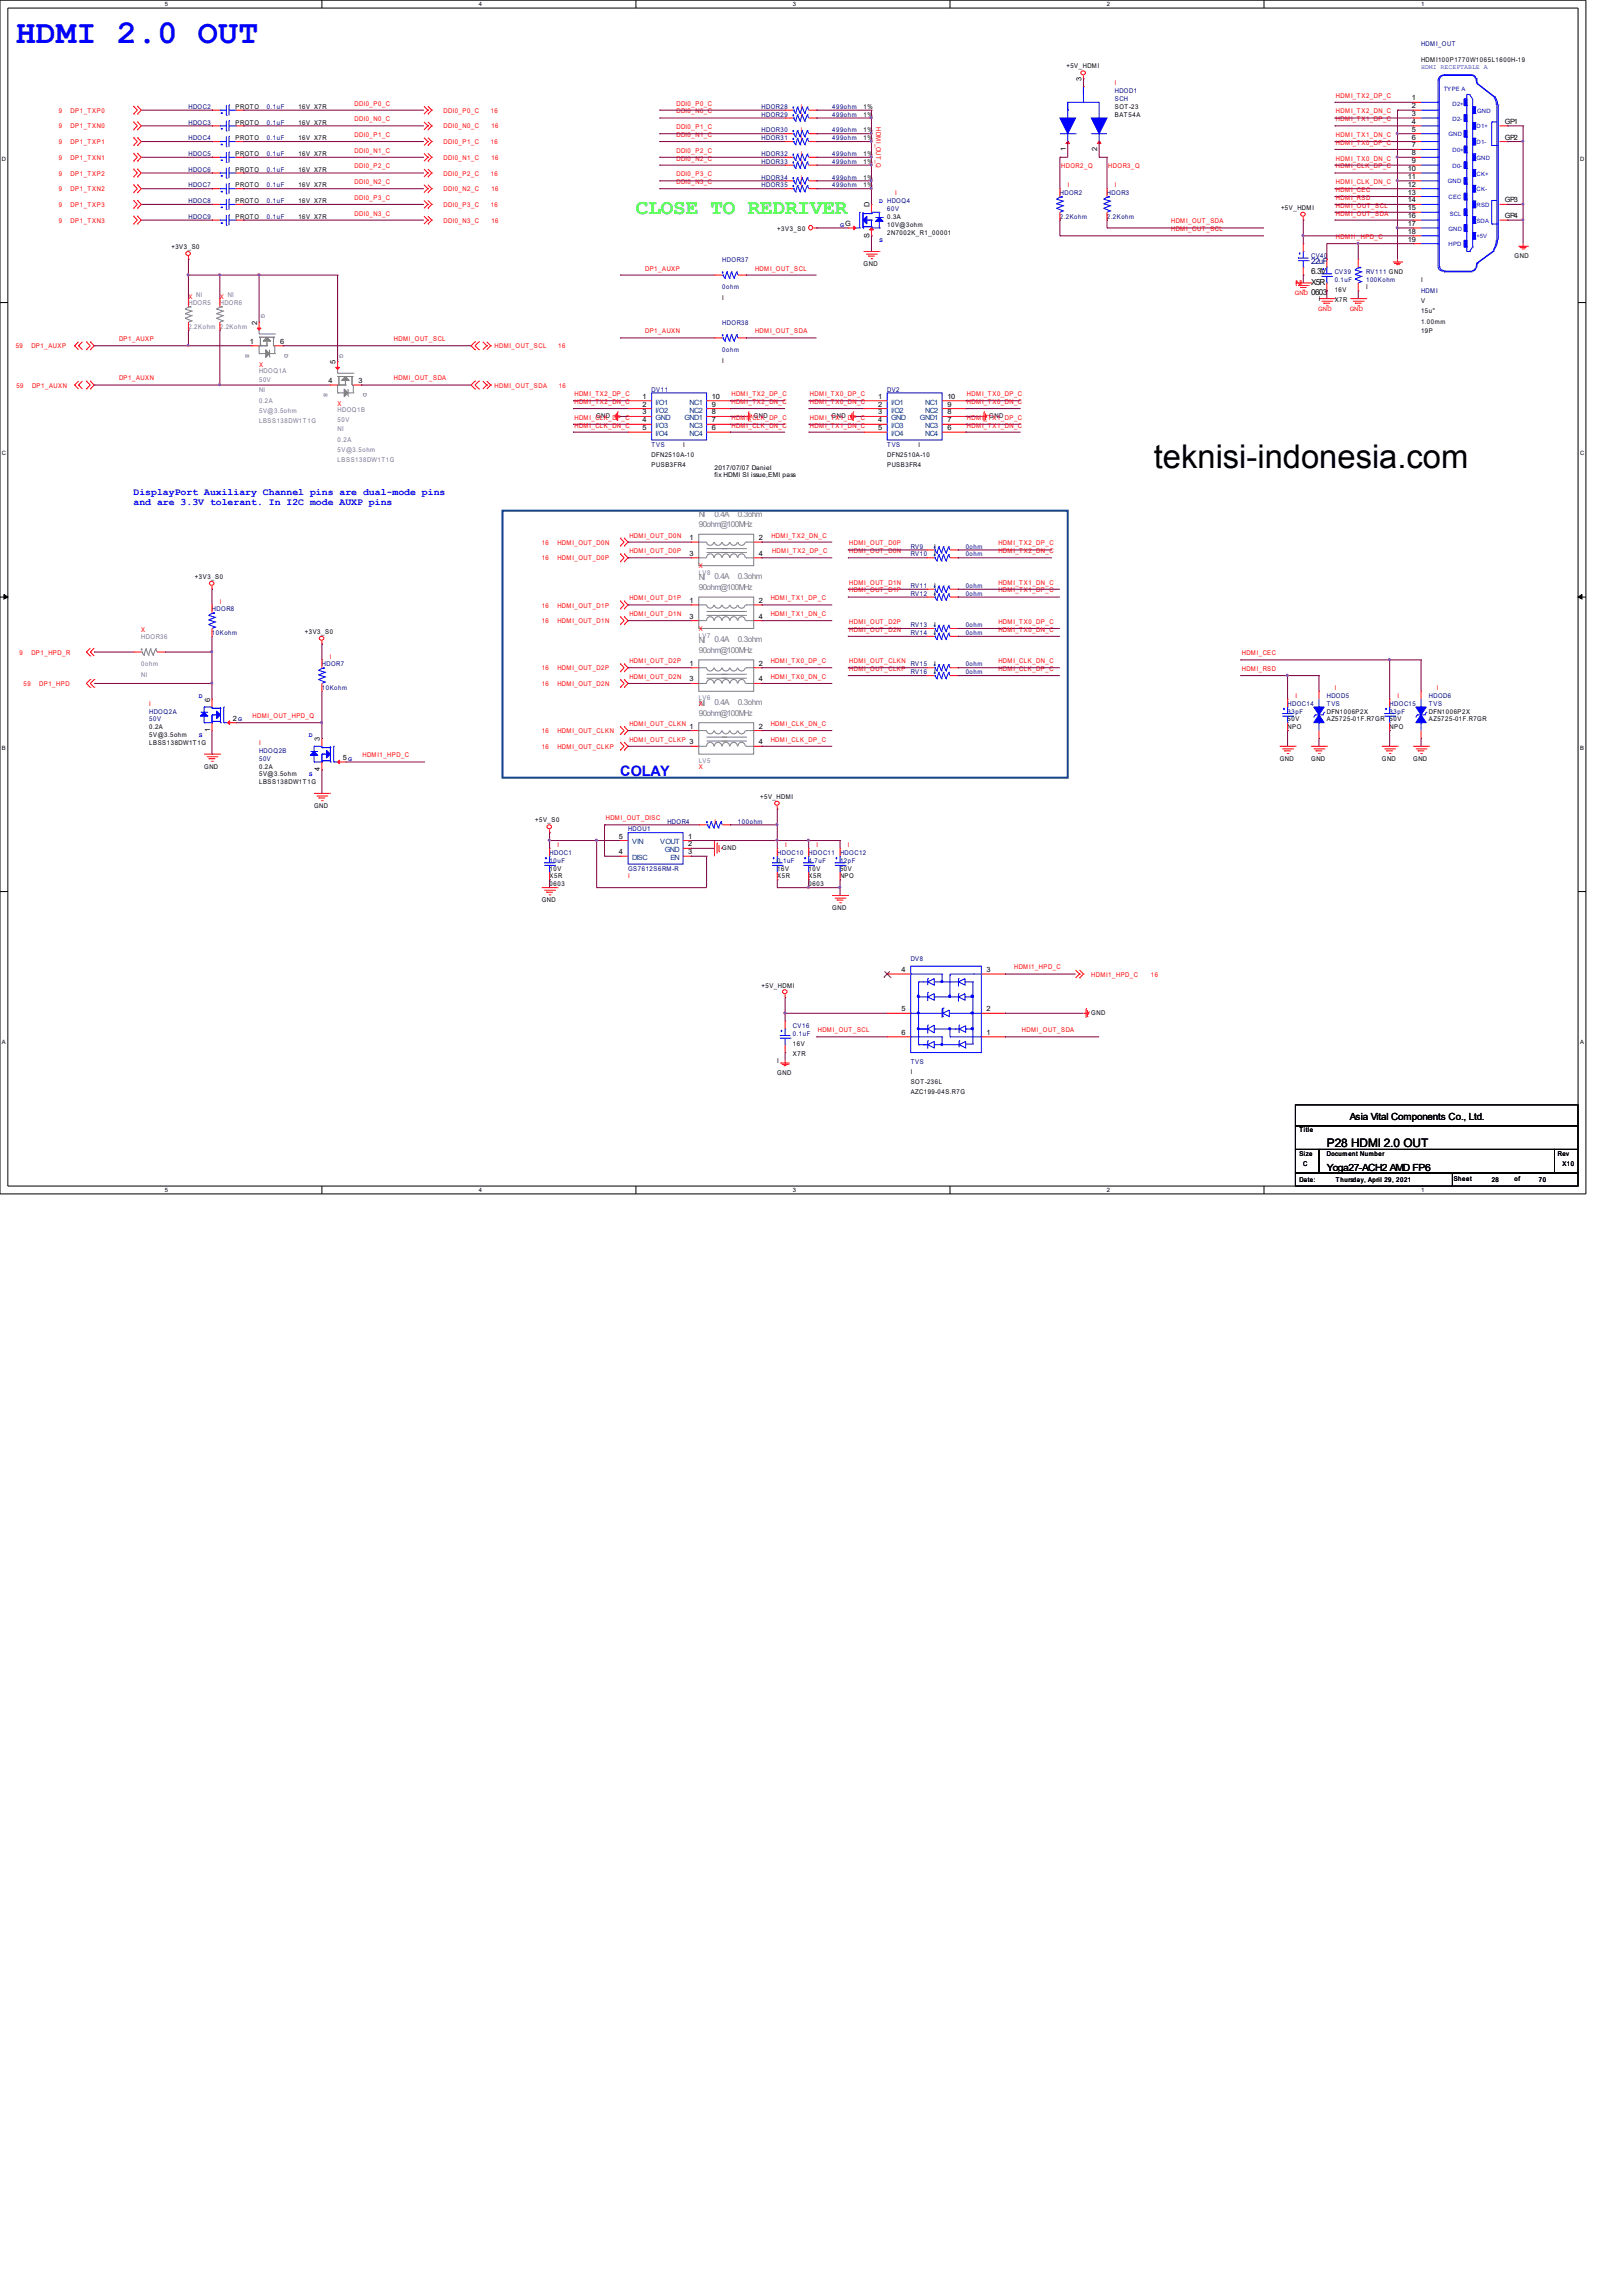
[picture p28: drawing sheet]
<svg xmlns="http://www.w3.org/2000/svg" width="210mm" height="297mm" viewBox="0 0 210 297" stroke-linecap="round" stroke-linejoin="round" font-family="sans-serif">
<defs><g id="words">
<text font-size="4.3" fill="#00f" x="2" y="5.6">HDMI 2.0 OUT</text>
<text font-size="4.2" x="149.3" y="60.6">teknisi-indonesia.com</text>
<text font-size="2.7" fill="#0f0" x="82.3" y="27.6">CLOSE TO REDRIVER</text>
<text font-size="1.9" fill="#00f" x="80.3" y="100.4">COLAY</text>
<text font-size="1.5" x="171.7" y="148.4">P28 HDMI 2.0 OUT</text>
<g font-size="1.3" fill="#00f">
<text x="17.3" y="64">DisplayPort Auxiliary Channel pins are dual-mode pins</text>
<text x="17.3" y="65.3">and are 3.3V tolerant. In I2C mode AUXP pins</text>
</g>
<g font-size="1.3">
<text x="174.7" y="144.9">Asia Vital Components Co., Ltd.</text>
<text x="171.7" y="151.5">Yoga27-ACH2 AMD FP6</text>
</g>
<text font-size="1.1" fill="#000080" x="169.7" y="34.1">22uF</text>
<g font-size="1.1">
<text x="169.7" y="35.5">6.3V</text>
<text x="169.7" y="36.9">X5R</text>
<text x="169.7" y="38.1">0603</text>
</g>
<text font-size="1.1" fill="#f00" x="167.6" y="37">NI</text>
<g font-size="1.1" fill="#808080">
<text x="90.4" y="66.9">NI</text>
<text x="90.4" y="68.2">90ohm@100MHz</text>
<text x="92.5" y="66.8">0.4A</text>
<text x="95.5" y="66.8">0.3ohm</text>
<text x="90.4" y="75">NI</text>
<text x="90.4" y="76.3">90ohm@100MHz</text>
<text x="92.5" y="75">0.4A</text>
<text x="95.5" y="75">0.3ohm</text>
<text x="90.4" y="83.2">NI</text>
<text x="92.5" y="83.1">0.4A</text>
<text x="95.5" y="83.1">0.3ohm</text>
<text x="90.4" y="84.4">90ohm@100MHz</text>
<text x="90.4" y="91.3">NI</text>
<text x="90.4" y="92.6">90ohm@100MHz</text>
<text x="92.5" y="91.2">0.4A</text>
<text x="95.5" y="91.2">0.3ohm</text>
</g>
<g font-size=".9">
<text x="140" y="10.5" transform="rotate(-90 140 10.5)">3</text>
<text x="182.7" y="13">1</text>
<text x="182.7" y="14">2</text>
<text x="182.7" y="15">3</text>
<text x="182.7" y="16">4</text>
<text x="182.7" y="17">5</text>
<text x="194.7" y="16">GP1</text>
<text x="137.9" y="19.5" transform="rotate(-90 137.9 19.5)">1</text>
<text x="142" y="19.5" transform="rotate(-90 142 19.5)">2</text>
<text x="182.2" y="22.1">10</text>
<text x="182.2" y="23.1">11</text>
<text x="182.7" y="18.1">6</text>
<text x="182.7" y="19.1">7</text>
<text x="182.7" y="20.1">8</text>
<text x="182.7" y="21.1">9</text>
<text x="194.7" y="18.1">GP2</text>
<text x="112.5" y="26.8" transform="rotate(-90 112.5 26.8)">D</text>
<text x="182.2" y="24.2">12</text>
<text x="182.2" y="25.2">13</text>
<text x="182.2" y="26.2">14</text>
<text x="182.2" y="27.2">15</text>
<text x="182.2" y="28.2">16</text>
<text x="182.2" y="29.2">17</text>
<text x="194.7" y="26.2">GP3</text>
<text x="194.7" y="28.2">GP4</text>
<text x="112.5" y="30.8" transform="rotate(-90 112.5 30.8)">S</text>
<text x="182.2" y="30.3">18</text>
<text x="182.2" y="31.3">19</text>
<text x="32.3" y="44.5">1</text>
<text x="33.3" y="42" transform="rotate(-90 33.3 42)">2</text>
<text x="36.2" y="44.5">6</text>
<text x="43.4" y="47.1" transform="rotate(-90 43.4 47.1)">5</text>
<text x="42.5" y="49.6">4</text>
<text x="46.4" y="49.6">3</text>
<text x="83.1" y="51.6">1</text>
<text x="83.1" y="52.6">2</text>
<text x="83.1" y="53.6">3</text>
<text x="92.1" y="53.6">8</text>
<text x="92.1" y="52.6">9</text>
<text x="92.1" y="51.6">10</text>
<text x="113.6" y="51.6">1</text>
<text x="113.6" y="52.6">2</text>
<text x="113.6" y="53.6">3</text>
<text x="122.6" y="53.6">8</text>
<text x="122.6" y="52.6">9</text>
<text x="122.6" y="51.6">10</text>
<text x="83.1" y="54.6">4</text>
<text x="83.1" y="55.7">5</text>
<text x="92.1" y="55.7">6</text>
<text x="92.1" y="54.6">7</text>
<text x="113.6" y="54.6">4</text>
<text x="113.6" y="55.7">5</text>
<text x="122.6" y="55.7">6</text>
<text x="122.6" y="54.6">7</text>
<text x="89.2" y="69.9">1</text>
<text x="89.2" y="71.9">3</text>
<text x="98.2" y="69.9">2</text>
<text x="98.2" y="71.9">4</text>
<text x="89.2" y="78">1</text>
<text x="89.2" y="80">3</text>
<text x="98.2" y="78">2</text>
<text x="98.2" y="80">4</text>
<text x="89.2" y="86.1">1</text>
<text x="89.2" y="88.2">3</text>
<text x="98.2" y="86.1">2</text>
<text x="98.2" y="88.2">4</text>
<text x="27.2" y="94.7" transform="rotate(-90 27.2 94.7)">1</text>
<text x="27.2" y="90.8" transform="rotate(-90 27.2 90.8)">6</text>
<text x="30.1" y="93.2">2 G</text>
<text x="41.4" y="95.9" transform="rotate(-90 41.4 95.9)">3</text>
<text x="89.2" y="94.3">1</text>
<text x="98.2" y="94.3">2</text>
<text x="41.4" y="99.8" transform="rotate(-90 41.4 99.8)">4</text>
<text x="44.4" y="98.3">5 G</text>
<text x="89.2" y="96.3">3</text>
<text x="98.2" y="96.3">4</text>
<text x="80.1" y="108.5">5</text>
<text x="80.1" y="110.5">4</text>
<text x="89.1" y="108.5">1</text>
<text x="89.1" y="110.5">3</text>
<text x="89.1" y="109.5">2</text>
<text x="116.7" y="125.8">4</text>
<text x="127.7" y="125.8">3</text>
<text x="116.7" y="130.8">5</text>
<text x="127.7" y="130.8">2</text>
<text x="116.7" y="133.9">6</text>
<text x="127.7" y="133.9">1</text>
</g>
<g font-size=".9" fill="#004080">
<text x="84.8" y="52.4">I/O1</text>
<text x="84.8" y="53.4">I/O2</text>
<text x="89.2" y="53.4">NC2</text>
<text x="89.2" y="52.4">NC1</text>
<text x="115.3" y="52.4">I/O1</text>
<text x="115.3" y="53.4">I/O2</text>
<text x="119.7" y="53.4">NC2</text>
<text x="119.7" y="52.4">NC1</text>
<text x="84.8" y="54.4">GND</text>
<text x="84.8" y="55.4">I/O3</text>
<text x="84.8" y="56.4">I/O4</text>
<text x="88.6" y="54.4">GND1</text>
<text x="89.2" y="56.4">NC4</text>
<text x="89.2" y="55.4">NC3</text>
<text x="115.3" y="54.4">GND</text>
<text x="115.3" y="55.4">I/O3</text>
<text x="115.3" y="56.4">I/O4</text>
<text x="119" y="54.4">GND1</text>
<text x="119.7" y="56.4">NC4</text>
<text x="119.7" y="55.4">NC3</text>
<text x="81.8" y="109.2">VIN</text>
<text x="81.8" y="111.3">DISC</text>
<text x="85.4" y="109.2">VOUT</text>
<text x="86" y="110.3">GND</text>
<text x="86.8" y="111.3">EN</text>
</g>
<g font-size=".8">
<text x="21.3" y=".8">5</text>
<text x="62" y=".8">4</text>
<text x="102.6" y=".8">3</text>
<text x="143.3" y=".8">2</text>
<text x="183.9" y=".8">1</text>
<text x="138" y="8.8">+5V_HDMI</text>
<text x="183.9" y="8">HDMI100P1770W1065L1600H-19</text>
<text x="30.5" y="14.1">PROTO</text>
<text x="30.5" y="16.1">PROTO</text>
<text x="38.6" y="14.1">16V X7R</text>
<text x="38.6" y="16.1">16V X7R</text>
<text x="111.8" y="17.1">1%</text>
<text x="111.8" y="14.1">1%</text>
<text x="111.8" y="15.1">1%</text>
<text x="144.3" y="14.1">SOT-23</text>
<text x="144.3" y="15.1">BAT54A</text>
<text x=".3" y="20.8">D</text>
<text x="30.5" y="20.2">PROTO</text>
<text x="30.5" y="18.1">PROTO</text>
<text x="30.5" y="22.2">PROTO</text>
<text x="38.6" y="20.2">16V X7R</text>
<text x="38.6" y="18.1">16V X7R</text>
<text x="38.6" y="22.2">16V X7R</text>
<text x="111.8" y="18.1">1%</text>
<text x="111.8" y="20.2">1%</text>
<text x="111.8" y="21.2">1%</text>
<text x="111.8" y="23.2">1%</text>
<text x="204.5" y="20.8">D</text>
<text x="30.5" y="24.2">PROTO</text>
<text x="30.5" y="28.3">PROTO</text>
<text x="30.5" y="26.3">PROTO</text>
<text x="38.6" y="24.2">16V X7R</text>
<text x="38.6" y="28.3">16V X7R</text>
<text x="38.6" y="26.3">16V X7R</text>
<text x="100.6" y="29.8">+3V3_S0</text>
<text x="111.8" y="24.2">1%</text>
<text x="114.8" y="28.3">0.3A</text>
<text x="114.8" y="29.3">10V@3ohm</text>
<text x="165.8" y="27.1">+5V_HDMI</text>
<text x="22.2" y="32.2">+3V3_S0</text>
<text x="111.8" y="34.4">GND</text>
<text x="114.8" y="30.3">2N7002K_R1_00001</text>
<text x="196" y="33.4">GND</text>
<text x="93.5" y="38.8">I</text>
<text x="170.7" y="39">I</text>
<text x="172.7" y="37.8">16V</text>
<text x="172.7" y="39.1">X7R</text>
<text x="176.8" y="37.5">I</text>
<text x="183.9" y="36.5">I</text>
<text x="183.9" y="39.1">V</text>
<text x="183.9" y="40.5">15u&quot;</text>
<text x="183.9" y="41.9">1.00mm</text>
<text x="93.5" y="46.9">I</text>
<text x="183.9" y="43.1">19P</text>
<text x=".3" y="58.9">C</text>
<text x="77.1" y="54.1">GND</text>
<text x="84.3" y="59.1">DFN2510A-10</text>
<text x="88.4" y="57.8">I</text>
<text x="97.5" y="54.1">GND</text>
<text x="107.6" y="54.1">GND</text>
<text x="114.8" y="59.1">DFN2510A-10</text>
<text x="118.9" y="57.8">I</text>
<text x="128" y="54.1">GND</text>
<text x="204.5" y="58.9">C</text>
<text x="84.3" y="60.4">PUSB3FR4</text>
<text x="92.5" y="60.8">2017/07/07 Daniel</text>
<text x="92.5" y="61.7">fix HDMI SI issue,EMI pass</text>
<text x="114.8" y="60.4">PUSB3FR4</text>
<text x="120.9" y="71">I</text>
<text x="120.9" y="72">I</text>
<text x="25.2" y="74.9">+3V3_S0</text>
<text x="120.9" y="76.1">I</text>
<text x="120.9" y="77.1">I</text>
<text x="39.5" y="82">+3V3_S0</text>
<text x="120.9" y="81.1">I</text>
<text x="120.9" y="82.2">I</text>
<text x="120.9" y="86.2">I</text>
<text x="120.9" y="87.2">I</text>
<text x="19.3" y="94.3">0.2A</text>
<text x="19.3" y="95.4">5V@3.5ohm</text>
<text x="166.6" y="93.3">50V</text>
<text x="166.6" y="94.3">NPO</text>
<text x="171.7" y="92.3">DFN1006P2X</text>
<text x="171.7" y="93.3">AZ5725-01F.R7GR</text>
<text x="179.8" y="93.3">50V</text>
<text x="179.8" y="94.3">NPO</text>
<text x="184.9" y="92.3">DFN1006P2X</text>
<text x="184.9" y="93.3">AZ5725-01F.R7GR</text>
<text x=".3" y="97">B</text>
<text x="19.3" y="96.4">LBSS138DW1T1G</text>
<text x="26.4" y="99.4">GND</text>
<text x="33.5" y="99.4">0.2A</text>
<text x="33.5" y="100.4">5V@3.5ohm</text>
<text x="33.5" y="101.5">LBSS138DW1T1G</text>
<text x="165.6" y="98.4">GND</text>
<text x="169.7" y="98.4">GND</text>
<text x="178.8" y="98.4">GND</text>
<text x="182.9" y="98.4">GND</text>
<text x="204.5" y="97">B</text>
<text x="40.6" y="104.5">GND</text>
<text x="69.3" y="106.4">+5V_S0</text>
<text x="98.4" y="103.3">+5V_HDMI</text>
<text x="71.1" y="112.6">10V</text>
<text x="71.1" y="113.7">X5R</text>
<text x="93.5" y="110">GND</text>
<text x="100.6" y="112.6">16V</text>
<text x="100.6" y="113.7">X5R</text>
<text x="104.6" y="112.6">10V</text>
<text x="104.6" y="113.7">X5R</text>
<text x="108.7" y="112.6">50V</text>
<text x="108.7" y="113.7">NPO</text>
<text x="70.1" y="116.7">GND</text>
<text x="71.1" y="114.7">0603</text>
<text x="104.6" y="114.7">0603</text>
<text x="107.7" y="117.7">GND</text>
<text x="98.6" y="127.9">+5V_HDMI</text>
<text x="141.2" y="131.3">GND</text>
<text x=".3" y="135.1">A</text>
<text x="100.6" y="137.5">I</text>
<text x="102.6" y="135.3">16V</text>
<text x="102.6" y="136.6">X7R</text>
<text x="204.5" y="135.1">A</text>
<text x="100.6" y="139.1">GND</text>
<text x="117.9" y="139">I</text>
<text x="117.9" y="140.2">SOT-236L</text>
<text x="117.9" y="141.6">AZC199-04S.R7G</text>
<text x="168.1" y="146.5">Title</text>
<text x="168.1" y="149.5">Size</text>
<text x="171.7" y="149.5">Document Number</text>
<text x="201.6" y="149.5">Rev</text>
<text x="21.3" y="154.2">5</text>
<text x="62" y="154.2">4</text>
<text x="102.6" y="154.2">3</text>
<text x="143.3" y="154.2">2</text>
<text x="168.1" y="152.9">Date:</text>
<text x="168.7" y="150.9">C</text>
<text x="172.9" y="152.9">Thursday, April 29, 2021</text>
<text x="183.9" y="154.2">1</text>
<text x="188.1" y="152.9">Sheet</text>
<text x="193" y="152.9">28</text>
<text x="196" y="152.9">of</text>
<text x="199.1" y="152.9">70</text>
<text x="202.2" y="150.9">X10</text>
</g>
<g font-size=".8" fill="#000080">
<text x="183.9" y="6">HDMI_OUT</text>
<text x="24.4" y="14.1">HDOC2</text>
<text x="24.4" y="16.1">HDOC3</text>
<text x="34.5" y="14.1">0.1uF</text>
<text x="34.5" y="16.1">0.1uF</text>
<text x="98.6" y="17.1">HDOR30</text>
<text x="98.6" y="14.1">HDOR28</text>
<text x="98.6" y="15.1">HDOR29</text>
<text x="107.7" y="17.1">499ohm</text>
<text x="107.7" y="14.1">499ohm</text>
<text x="107.7" y="15.1">499ohm</text>
<text x="144.3" y="12.1">HDOD1</text>
<text x="144.3" y="13.1">SCH</text>
<text x="24.4" y="20.2">HDOC5</text>
<text x="24.4" y="18.1">HDOC4</text>
<text x="24.4" y="22.2">HDOC6</text>
<text x="34.5" y="20.2">0.1uF</text>
<text x="34.5" y="18.1">0.1uF</text>
<text x="34.5" y="22.2">0.1uF</text>
<text x="98.6" y="18.1">HDOR31</text>
<text x="98.6" y="20.2">HDOR32</text>
<text x="98.6" y="21.2">HDOR33</text>
<text x="98.6" y="23.2">HDOR34</text>
<text x="107.7" y="18.1">499ohm</text>
<text x="107.7" y="20.2">499ohm</text>
<text x="107.7" y="21.2">499ohm</text>
<text x="107.7" y="23.2">499ohm</text>
<text x="24.4" y="24.2">HDOC7</text>
<text x="24.4" y="28.3">HDOC9</text>
<text x="24.4" y="26.3">HDOC8</text>
<text x="34.5" y="24.2">0.1uF</text>
<text x="34.5" y="28.3">0.1uF</text>
<text x="34.5" y="26.3">0.1uF</text>
<text x="98.6" y="24.2">HDOR35</text>
<text x="107.7" y="24.2">499ohm</text>
<text x="114.8" y="27.3">60V</text>
<text x="137.2" y="25.3">HDOR2</text>
<text x="137.2" y="28.3">2.2Kohm</text>
<text x="143.3" y="25.3">HDOR3</text>
<text x="143.3" y="28.3">2.2Kohm</text>
<text x="93.5" y="33.9">HDOR37</text>
<text x="169.7" y="33.4">CV40</text>
<text x="172.7" y="35.4">CV39</text>
<text x="176.8" y="35.4">RV111 GND</text>
<text x="93.5" y="37.5">0ohm</text>
<text x="172.7" y="36.4">0.1uF</text>
<text x="176.8" y="36.4">100Kohm</text>
<text x="183.9" y="37.9">HDMI</text>
<text x="93.5" y="42">HDOR38</text>
<text x="93.5" y="45.6">0ohm</text>
<text x="84.3" y="50.7">DV11</text>
<text x="114.8" y="50.7">DV2</text>
<text x="84.3" y="57.8">TVS</text>
<text x="114.8" y="57.8">TVS</text>
<text x="117.9" y="71">RV9</text>
<text x="117.9" y="72">RV10</text>
<text x="125" y="71">0ohm</text>
<text x="125" y="72">0ohm</text>
<text x="117.9" y="76.1">RV11</text>
<text x="117.9" y="77.1">RV12</text>
<text x="125" y="76.1">0ohm</text>
<text x="125" y="77.1">0ohm</text>
<text x="27.4" y="79.1">HDOR8</text>
<text x="27.4" y="82.2">10Kohm</text>
<text x="117.9" y="81.1">RV13</text>
<text x="117.9" y="82.2">RV14</text>
<text x="125" y="81.1">0ohm</text>
<text x="125" y="82.2">0ohm</text>
<text x="41.7" y="86.2">HDOR7</text>
<text x="41.7" y="89.3">10Kohm</text>
<text x="117.9" y="86.2">RV15</text>
<text x="117.9" y="87.2">RV16</text>
<text x="125" y="86.2">0ohm</text>
<text x="125" y="87.2">0ohm</text>
<text x="19.3" y="92.3">HDOQ2A</text>
<text x="19.3" y="93.3">50V</text>
<text x="166.6" y="91.3">HDOC14</text>
<text x="166.6" y="92.3">33pF</text>
<text x="171.7" y="90.3">HDOD5</text>
<text x="171.7" y="91.3">TVS</text>
<text x="179.8" y="91.3">HDOC15</text>
<text x="179.8" y="92.3">33pF</text>
<text x="184.9" y="90.3">HDOD6</text>
<text x="184.9" y="91.3">TVS</text>
<text x="33.5" y="97.4">HDOQ2B</text>
<text x="33.5" y="98.4">50V</text>
<text x="81.3" y="107.6">HDOU1</text>
<text x="86.4" y="106.5">HDOR4</text>
<text x="95.5" y="106.5">100ohm</text>
<text x="71.1" y="110.6">HDOC1</text>
<text x="71.1" y="111.6">10uF</text>
<text x="81.3" y="112.6">GS7612S6RM-R</text>
<text x="100.6" y="110.6">HDOC10</text>
<text x="100.6" y="111.6">0.1uF</text>
<text x="104.6" y="110.6">HDOC11</text>
<text x="104.6" y="111.6">4.7uF</text>
<text x="108.7" y="110.6">HDOC12</text>
<text x="108.7" y="111.6">12pF</text>
<text x="117.9" y="124.3">DV8</text>
<text x="102.6" y="133">CV16</text>
<text x="102.6" y="134">0.1uF</text>
<text x="117.9" y="137.6">TVS</text>
</g>
<g font-size=".8" fill="#f00">
<text x="144.3" y="11">I</text>
<text x="7.6" y="14.6">9</text>
<text x="7.6" y="16.6">9</text>
<text x="9.1" y="14.6">DP1_TXP0</text>
<text x="9.1" y="16.6">DP1_TXN0</text>
<text x="45.9" y="13.7">DDI0_P0_C</text>
<text x="45.9" y="15.7">DDI0_N0_C</text>
<text x="45.9" y="17.7">DDI0_P1_C</text>
<text x="57.4" y="14.6">DDI0_P0_C</text>
<text x="57.4" y="16.6">DDI0_N0_C</text>
<text x="63.5" y="14.6">16</text>
<text x="63.6" y="16.6">16</text>
<text x="87.5" y="17.7">DDI0_N1_C</text>
<text x="87.5" y="16.7">DDI0_P1_C</text>
<text x="87.5" y="14.7">DDI0_N0_C</text>
<text x="87.5" y="13.7">DDI0_P0_C</text>
<text x="103.6" y="17.1">I</text>
<text x="103.6" y="14.1">I</text>
<text x="103.6" y="15.1">I</text>
<text x="113.4" y="16.5" transform="rotate(90 113.4 16.5)">HDMI_OUT_Q</text>
<text x="172.9" y="15.7">HDMI_TX1_DP_C</text>
<text x="172.9" y="17.7">HDMI_TX1_DN_C</text>
<text x="172.9" y="14.7">HDMI_TX2_DN_C</text>
<text x="172.9" y="12.6">HDMI_TX2_DP_C</text>
<text x="7.6" y="18.7">9</text>
<text x="7.6" y="20.7">9</text>
<text x="7.6" y="22.7">9</text>
<text x="9.1" y="18.7">DP1_TXP1</text>
<text x="9.1" y="20.7">DP1_TXN1</text>
<text x="9.1" y="22.7">DP1_TXP2</text>
<text x="45.9" y="19.8">DDI0_N1_C</text>
<text x="45.9" y="21.8">DDI0_P2_C</text>
<text x="45.9" y="23.8">DDI0_N2_C</text>
<text x="57.4" y="18.7">DDI0_P1_C</text>
<text x="57.4" y="20.7">DDI0_N1_C</text>
<text x="57.4" y="22.7">DDI0_P2_C</text>
<text x="63.5" y="18.7">16</text>
<text x="63.5" y="22.7">16</text>
<text x="63.6" y="20.7">16</text>
<text x="87.5" y="23.8">DDI0_N3_C</text>
<text x="87.5" y="22.8">DDI0_P3_C</text>
<text x="87.5" y="20.8">DDI0_N2_C</text>
<text x="87.5" y="19.8">DDI0_P2_C</text>
<text x="103.6" y="18.1">I</text>
<text x="103.6" y="20.2">I</text>
<text x="103.6" y="21.2">I</text>
<text x="103.6" y="23.2">I</text>
<text x="137.3" y="21.8">HDOR2_Q</text>
<text x="143.4" y="21.8">HDOR3_Q</text>
<text x="172.9" y="21.8">HDMI_CLK_DP_C</text>
<text x="172.9" y="23.8">HDMI_CLK_DN_C</text>
<text x="172.9" y="20.8">HDMI_TX0_DN_C</text>
<text x="172.9" y="18.7">HDMI_TX0_DP_C</text>
<text x="7.6" y="24.8">9</text>
<text x="7.6" y="26.8">9</text>
<text x="7.6" y="28.8">9</text>
<text x="9.1" y="24.8">DP1_TXN2</text>
<text x="9.1" y="26.8">DP1_TXP3</text>
<text x="9.1" y="28.8">DP1_TXN3</text>
<text x="45.9" y="25.9">DDI0_P3_C</text>
<text x="45.9" y="27.9">DDI0_N3_C</text>
<text x="57.4" y="24.8">DDI0_N2_C</text>
<text x="57.4" y="26.8">DDI0_P3_C</text>
<text x="57.4" y="28.8">DDI0_N3_C</text>
<text x="63.5" y="26.8">16</text>
<text x="63.6" y="24.8">16</text>
<text x="63.6" y="28.8">16</text>
<text x="103.6" y="24.2">I</text>
<text x="115.8" y="25.3">I</text>
<text x="138.2" y="24.2">I</text>
<text x="144.3" y="24.2">I</text>
<text x="151.6" y="28.9">HDMI_OUT_SDA</text>
<text x="151.6" y="29.9">HDMI_OUT_SCL</text>
<text x="172.9" y="26.9">HDMI_OUT_SCL</text>
<text x="172.9" y="27.9">HDMI_OUT_SDA</text>
<text x="172.9" y="24.8">HDMI_CEC</text>
<text x="172.9" y="25.9">HDMI_RSD</text>
<text x="83.5" y="35">DP1_AUXP</text>
<text x="97.7" y="35">HDMI_OUT_SCL</text>
<text x="172.9" y="30.9">HDMI1_HPD_C</text>
<text x="24.4" y="38.6">X NI</text>
<text x="28.4" y="38.6">X NI</text>
<text x="167.6" y="38.2">GND</text>
<text x="170.6" y="40.2">GND</text>
<text x="174.7" y="40.2">GND</text>
<text x="2" y="45.1">59</text>
<text x="4.1" y="45.1">DP1_AUXP</text>
<text x="15.4" y="44.1">DP1_AUXP</text>
<text x="33.5" y="47.4">X</text>
<text x="51" y="44.1">HDMI_OUT_SCL</text>
<text x="64" y="45.1">HDMI_OUT_SCL</text>
<text x="72.2" y="45.1">16</text>
<text x="83.5" y="43.1">DP1_AUXN</text>
<text x="97.7" y="43.1">HDMI_OUT_SDA</text>
<text x="2.1" y="50.2">59</text>
<text x="4.1" y="50.2">DP1_AUXN</text>
<text x="15.4" y="49.2">DP1_AUXN</text>
<text x="43.7" y="52.5">X</text>
<text x="51" y="49.2">HDMI_OUT_SDA</text>
<text x="64" y="50.2">HDMI_OUT_SDA</text>
<text x="72.3" y="50.2">16</text>
<text x="74.3" y="51.3">HDMI_TX2_DP_C</text>
<text x="74.3" y="52.3">HDMI_TX2_DN_C</text>
<text x="94.7" y="51.3">HDMI_TX2_DP_C</text>
<text x="94.7" y="52.3">HDMI_TX2_DN_C</text>
<text x="104.8" y="51.3">HDMI_TX0_DP_C</text>
<text x="104.8" y="52.3">HDMI_TX0_DN_C</text>
<text x="125.1" y="51.3">HDMI_TX0_DP_C</text>
<text x="125.1" y="52.3">HDMI_TX0_DN_C</text>
<text x="74.3" y="54.3">HDMI_CLK_DP_C</text>
<text x="74.3" y="55.3">HDMI_CLK_DN_C</text>
<text x="94.7" y="54.3">HDMI_CLK_DP_C</text>
<text x="94.7" y="55.3">HDMI_CLK_DN_C</text>
<text x="104.8" y="54.3">HDMI_TX1_DP_C</text>
<text x="104.8" y="55.3">HDMI_TX1_DN_C</text>
<text x="125.1" y="54.3">HDMI_TX1_DP_C</text>
<text x="125.1" y="55.3">HDMI_TX1_DN_C</text>
<text x="70.1" y="70.5">16</text>
<text x="72.1" y="70.5">HDMI_OUT_D0N</text>
<text x="81.4" y="69.5">HDMI_OUT_D0N</text>
<text x="81.4" y="71.6">HDMI_OUT_D0P</text>
<text x="99.8" y="69.5">HDMI_TX2_DN_C</text>
<text x="99.9" y="71.6">HDMI_TX2_DP_C</text>
<text x="109.9" y="71.6">HDMI_OUT_D0N</text>
<text x="109.9" y="70.6">HDMI_OUT_D0P</text>
<text x="129.2" y="70.6">HDMI_TX2_DP_C</text>
<text x="129.2" y="71.6">HDMI_TX2_DN_C</text>
<text x="70.1" y="72.5">16</text>
<text x="72.1" y="72.5">HDMI_OUT_D0P</text>
<text x="81.4" y="77.7">HDMI_OUT_D1P</text>
<text x="90.4" y="73.5">X</text>
<text x="99.7" y="77.7">HDMI_TX1_DP_C</text>
<text x="109.9" y="75.6">HDMI_OUT_D1N</text>
<text x="109.9" y="76.7">HDMI_OUT_D1P</text>
<text x="129.2" y="76.7">HDMI_TX1_DP_C</text>
<text x="129.2" y="75.6">HDMI_TX1_DN_C</text>
<text x="18.3" y="81.8">X</text>
<text x="28.4" y="78.1">I</text>
<text x="70.1" y="78.6">16</text>
<text x="70.1" y="80.6">16</text>
<text x="72.1" y="78.6">HDMI_OUT_D1P</text>
<text x="72.1" y="80.6">HDMI_OUT_D1N</text>
<text x="81.4" y="79.7">HDMI_OUT_D1N</text>
<text x="90.4" y="81.6">X</text>
<text x="99.7" y="79.7">HDMI_TX1_DN_C</text>
<text x="109.9" y="81.7">HDMI_OUT_D2N</text>
<text x="109.9" y="80.7">HDMI_OUT_D2P</text>
<text x="129.2" y="80.7">HDMI_TX0_DP_C</text>
<text x="129.2" y="81.7">HDMI_TX0_DN_C</text>
<text x="2.5" y="84.7">9</text>
<text x="3" y="88.8">59</text>
<text x="4.1" y="84.7">DP1_HPD_R</text>
<text x="5.1" y="88.8">DP1_HPD</text>
<text x="42.7" y="85.2">I</text>
<text x="70.1" y="86.7">16</text>
<text x="70.1" y="88.8">16</text>
<text x="72.1" y="86.7">HDMI_OUT_D2P</text>
<text x="72.1" y="88.8">HDMI_OUT_D2N</text>
<text x="81.4" y="85.8">HDMI_OUT_D2P</text>
<text x="81.4" y="87.8">HDMI_OUT_D2N</text>
<text x="99.7" y="85.8">HDMI_TX0_DP_C</text>
<text x="99.7" y="87.8">HDMI_TX0_DN_C</text>
<text x="109.9" y="86.8">HDMI_OUT_CLKP</text>
<text x="109.9" y="85.8">HDMI_OUT_CLKN</text>
<text x="129.2" y="86.8">HDMI_CLK_DP_C</text>
<text x="129.2" y="85.8">HDMI_CLK_DN_C</text>
<text x="160.7" y="84.8">HDMI_CEC</text>
<text x="160.7" y="86.8">HDMI_RSD</text>
<text x="172.7" y="89.3">I</text>
<text x="185.9" y="89.3">I</text>
<text x="19.3" y="91.3">I</text>
<text x="32.7" y="92.9">HDMI_OUT_HPD_Q</text>
<text x="70.1" y="94.9">16</text>
<text x="72.1" y="94.9">HDMI_OUT_CLKN</text>
<text x="81.4" y="96">HDMI_OUT_CLKP</text>
<text x="81.4" y="93.9">HDMI_OUT_CLKN</text>
<text x="90.4" y="91.4">X</text>
<text x="99.7" y="96">HDMI_CLK_DP_C</text>
<text x="99.7" y="93.9">HDMI_CLK_DN_C</text>
<text x="167.6" y="90.3">I</text>
<text x="180.8" y="90.3">I</text>
<text x="33.5" y="96.4">I</text>
<text x="46.9" y="98">HDMI1_HPD_C</text>
<text x="70.1" y="96.9">16</text>
<text x="72.1" y="96.9">HDMI_OUT_CLKP</text>
<text x="90.4" y="99.5">X</text>
<text x="78.4" y="106.1">HDMI_OUT_DISC</text>
<text x="92.5" y="106.5">I</text>
<text x="72.1" y="109.6">I</text>
<text x="81.3" y="113.7">I</text>
<text x="101.6" y="109.6">I</text>
<text x="105.7" y="109.6">I</text>
<text x="109.7" y="109.6">I</text>
<text x="131.2" y="125.4">HDMI1_HPD_C</text>
<text x="141.2" y="126.4">HDMI1_HPD_C</text>
<text x="148.9" y="126.4">16</text>
<text x="105.8" y="133.5">HDMI_OUT_SCL</text>
<text x="132.2" y="133.5">HDMI_OUT_SDA</text>
</g>
<g font-size=".8" fill="#00f">
<text x="183.9" y="8.9">HDMI RECEPTABLE A</text>
<text x="186.9" y="11.8">TYPE A</text>
<text x="187.5" y="17.6">GND</text>
<text x="188" y="13.7">D2+</text>
<text x="188" y="15.7">D2-</text>
<text x="191.1" y="16.6">D1+</text>
<text x="191.2" y="14.6">GND</text>
<text x="187.4" y="23.7">GND</text>
<text x="188" y="19.7">D0+</text>
<text x="188" y="21.8">D0-</text>
<text x="191.1" y="18.7">D1-</text>
<text x="191.1" y="20.7">GND</text>
<text x="191.1" y="22.8">CK+</text>
<text x="108.7" y="29.3">G G</text>
<text x="113.8" y="26.3">D HDOQ4</text>
<text x="187.5" y="29.8">GND</text>
<text x="187.5" y="25.8">CEC</text>
<text x="187.6" y="27.9">SCL</text>
<text x="191.1" y="24.8">CK-</text>
<text x="191.1" y="28.8">SDA</text>
<text x="191.1" y="26.8">RSD</text>
<text x="113.8" y="31.4">S</text>
<text x="187.5" y="31.9">HPD</text>
<text x="191.1" y="30.8">+5V</text>
<text x="25.7" y="90.3">D</text>
<text x="25.7" y="95.4">S</text>
<text x="40" y="95.4">D</text>
<text x="40" y="100.4">S</text>
</g>
<g font-size=".8" fill="#808080">
<text x="24.4" y="39.5">HDOR5</text>
<text x="28.4" y="39.5">HDOR6</text>
<text x="33.8" y="40.7" transform="rotate(90 33.8 40.7)">G</text>
<text x="24.4" y="42.5">2.2Kohm 2.2Kohm</text>
<text x="31.7" y="45.7" transform="rotate(90 31.7 45.7)">S</text>
<text x="36.8" y="45.7" transform="rotate(90 36.8 45.7)">D</text>
<text x="43.9" y="45.7" transform="rotate(90 43.9 45.7)">G</text>
<text x="33.5" y="48.2">HDOQ1A</text>
<text x="33.5" y="49.5">50V</text>
<text x="33.5" y="50.7">NI</text>
<text x="33.5" y="52.1">0.2A</text>
<text x="33.5" y="53.4">5V@3.5ohm</text>
<text x="41.9" y="50.8" transform="rotate(90 41.9 50.8)">S</text>
<text x="43.7" y="53.3">HDOQ1B</text>
<text x="47" y="50.8" transform="rotate(90 47 50.8)">D</text>
<text x="33.5" y="54.7">LBSS138DW1T1G</text>
<text x="43.7" y="54.6">50V</text>
<text x="43.7" y="55.8">NI</text>
<text x="43.7" y="57.2">0.2A</text>
<text x="43.7" y="58.4">5V@3.5ohm</text>
<text x="43.7" y="59.8">LBSS138DW1T1G</text>
<text x="90.4" y="74.4">LV8</text>
<text x="18.3" y="82.7">HDOR36</text>
<text x="90.4" y="82.5">LV7</text>
<text x="18.3" y="86.2">0ohm</text>
<text x="18.3" y="87.6">NI</text>
<text x="90.4" y="90.6">LV6</text>
<text x="90.4" y="98.7">LV5</text>
</g>
</g></defs>
<path d="M0 0h205.2v154.5h-205.2zM1 1h203.2v152.4h-203.2z" fill="none" stroke="#000" stroke-width=".13"/>
<g fill="#fff">
<path d="M21.3 .1h.3v.8h-.3z"/>
<path d="M21.3 153.5h.3v.8h-.3z"/>
</g>
<path d="M41.7 0v1M41.7 153.4v1.1" fill="none" stroke="#000" stroke-width=".13"/>
<g fill="#fff">
<path d="M62 .1h.2v.8h-.2z"/>
<path d="M62 153.5h.2v.8h-.2z"/>
</g>
<path d="M82.3 0v1M82.3 153.4v1.1" fill="none" stroke="#000" stroke-width=".13"/>
<g fill="#fff">
<path d="M102.6 .1h.3v.8h-.3z"/>
<path d="M102.6 153.5h.3v.8h-.3z"/>
</g>
<path d="M122.9 0v1M122.9 153.4v1.1" fill="none" stroke="#000" stroke-width=".13"/>
<g fill="#fff">
<path d="M143.3 .1h.2v.8h-.2z"/>
<path d="M143.3 153.5h.2v.8h-.2z"/>
</g>
<path d="M163.6 0v1M163.6 153.4v1.1" fill="none" stroke="#000" stroke-width=".13"/>
<g fill="#fff">
<path d="M183.9 .1h.2v.8h-.2z"/>
<path d="M183.9 153.5h.2v.8h-.2z"/>
<path d="M.3 20.1h.4v.8h-.4z"/>
<path d="M204.5 20.1h.4v.8h-.4z"/>
<path d="M.3 58.2h.4v.8h-.4z"/>
<path d="M204.5 58.2h.4v.8h-.4z"/>
</g>
<path d="M0 39.1h1M204.2 39.1h1" fill="none" stroke="#000" stroke-width=".13"/>
<g fill="#fff">
<path d="M.3 96.3h.3v.8h-.3z"/>
<path d="M204.5 96.3h.3v.8h-.3z"/>
</g>
<path d="M0 77.2h1M204.2 77.2h1" fill="none" stroke="#000" stroke-width=".13"/>
<path d="M.5 76.9l.5 .3-.5 .3zM204.2 77.2l.5-.3v.6z" fill="#000" stroke="#000" stroke-width=".13"/>
<g fill="#fff">
<path d="M.3 134.4h.3v.8h-.3z"/>
<path d="M204.5 134.4h.3v.8h-.3z"/>
</g>
<path d="M0 115.3h1M204.2 115.3h1M167.6 151.8h20.4v1.6h-20.4zM167.6 148.7h3.1v3.1h-3.1zM167.6 142.9h36.6v2.8h-36.6zM167.6 145.7h36.6v3h-36.6zM170.7 148.7h30.5v3.1h-30.5zM188 151.8h16.2v1.6h-16.2zM201.2 148.7h3v3.1h-3z" fill="none" stroke="#000" stroke-width=".13"/>
<path d="M65 66.1h73.2v34.5h-73.2z" fill="none" stroke="#004080" stroke-width=".25"/>
<g fill="none" stroke="#f00" stroke-width=".13">
<path d="M17.3 13.7h.1M17.3 14.8h.1M17.3 15.8h.1M17.3 16.8h.1M17.3 17.8h.1M17.3 18.8h.1M17.3 19.8h.1M17.3 13.7l.5 .6-.5 .5M17.3 15.8l.5 .5-.5 .5M17.3 17.8l.5 .5-.5 .5M17.3 19.8l.5 .5-.5 .6M17.8 13.7l.5 .6-.5 .5"/>
<path d="M17.8 15.8l.5 .5-.5 .5M17.8 17.8l.5 .5-.5 .5M17.8 19.8l.5 .5-.5 .6M17.8 14.8h.1M17.8 13.7h.1M17.8 16.8h.1M17.8 15.8h.1M17.8 18.8h.1M17.8 17.8h.1M17.8 19.8h.1M54.9 13.7l.5 .6M54.9 15.8l.5 .5"/>
<path d="M54.9 17.8l.5 .5M54.9 19.8l.5 .5M55.4 14.3l-.5 .5M55.4 16.3l-.5 .5M55.4 18.3l-.5 .5M55.4 14.3h.1M55.4 14.8h.1M55.4 16.3h.1M55.4 16.8h.1M55.4 18.3h.1M55.4 18.8h.1M55.4 13.7l.5 .6"/>
<path d="M55.4 15.8l.5 .5M55.4 17.8l.5 .5M55.4 19.8l.5 .5M55.9 14.3h.1M55.9 16.3h.1M55.9 18.3h.1M55.9 14.3l-.5 .5M55.9 16.3l-.5 .5M55.9 18.3l-.5 .5M101.6 17.3h.1M101.6 18.3h.1M101.6 17.3h1"/>
<path d="M101.6 18.3h1M104.6 17.3h1.1M104.6 18.3h1.1M105.7 17.3h.1M105.7 18.3h.1M140.2 10.2h.1M140.2 9.8v.4M17.3 20.9h.1M17.3 21.9h.1M17.3 22.9h.1M17.3 23.9h.1M17.3 24.9h.1"/>
<path d="M17.3 25.9h.1M17.3 27h.1M17.3 28h.1M17.3 29h.1M17.3 21.9l.5 .5-.5 .5M17.3 23.9l.5 .5-.5 .5M17.3 25.9l.5 .5-.5 .6M17.3 28l.5 .5-.5 .5M17.8 21.9l.5 .5-.5 .5M17.8 23.9l.5 .5-.5 .5M17.8 25.9l.5 .5-.5 .6M17.8 28l.5 .5-.5 .5"/>
<path d="M17.8 20.9h.1M17.8 22.9h.1M17.8 21.9h.1M17.8 24.9h.1M17.8 23.9h.1M17.8 27h.1M17.8 25.9h.1M17.8 29h.1M17.8 28h.1M24.4 33.6h.1M24.4 33.1v.5M27.4 20.3h1"/>
<path d="M27.4 20.3h.1M30.5 20.3h1M31.5 20.3h.1M54.9 21.9l.5 .5M54.9 23.9l.5 .5M54.9 25.9l.5 .5M54.9 28l.5 .5M55.4 20.3l-.5 .6M55.4 22.4l-.5 .5M55.4 24.4l-.5 .5M55.4 26.4l-.5 .6M55.4 28.5l-.5 .5"/>
<path d="M55.4 20.3h.1M55.4 20.9h.1M55.4 22.4h.1M55.4 22.9h.1M55.4 24.4h.1M55.4 24.9h.1M55.4 26.4h.1M55.4 27h.1M55.4 28.5h.1M55.4 29h.1M55.4 21.9l.5 .5M55.4 23.9l.5 .5"/>
<path d="M55.4 25.9l.5 .5M55.4 28l.5 .5M55.9 20.3h.1M55.9 22.4h.1M55.9 24.4h.1M55.9 26.4h.1M55.9 28.5h.1M55.9 20.3l-.5 .6M55.9 22.4l-.5 .5M55.9 24.4l-.5 .5M55.9 26.4l-.5 .6M55.9 28.5l-.5 .5"/>
<path d="M92.5 35.6h.1M92.5 35.6h1M95.5 35.6h1M96.5 35.6h.1M101.6 20.3h.1M101.6 20.3h1M104.6 20.3h1.1M105.2 29.5h.5M105.7 29.5h.1M105.7 20.3h.1M109.7 29.5h.1M109.7 29.5h1"/>
<path d="M111.8 32.5h2M112.1 32.9h1.4M112.4 33.1h.8M112.4 33.1h.1M112.7 33.5h.2M112.8 26.4h.1M112.8 30.5h.1M112.8 26.4v1.1M112.8 29.5v1M112.9 33.5h.1M113.5 32.9h.1M113.8 32.5h.1"/>
<path d="M167.6 36.6h2.1M168 36.9h1.3M168.2 37.2h.9M168.2 37.2h.1M168.6 37.5h.1M168.7 28.5h.1M168.7 28.1v.4M168.7 37.5h.1M169.3 36.9h.1M169.7 36.6h.1M170.7 38.6h2M171 39h1.4"/>
<path d="M171.3 39.2h.1M171.3 39.2h.8M171.6 39.6h.2M171.8 39.6h.1M172.4 39h.1M172.7 38.6h.1M174.8 38.6h2M175.1 39h1.3M175.3 39.2h.9M175.3 39.2h.1M175.7 39.6h.2M175.9 39.6h.1"/>
<path d="M176.4 39h.1M176.8 38.6h.1M180.3 33.9h1.1M180.4 34.1h.1M180.4 34.1h.9M180.7 34.2h.3M180.8 33.9h.1M180.8 33.6v.3M181 34.2h.1M181.4 33.9h.1M196.5 31.9h1.2M196.7 32h.8"/>
<path d="M196.7 32h.1M196.9 32.2h.4M197.1 31.9h.1M197.1 31.5v.4M197.3 32.2h.1M197.7 31.9h.1M9.7 44.7l.5 .5M9.7 49.8l.5 .5M9.7 44.7h.1M9.7 49.8h.1M10.2 44.7h.1M10.2 49.8h.1"/>
<path d="M10.2 44.2l-.5 .5M10.2 49.3l-.5 .5M10.2 44.7l.5 .5M10.2 49.8l.5 .5M10.7 44.2l-.5 .5M10.7 49.3l-.5 .5M11.2 44.2l.5 .5-.5 .5M11.2 49.3l.5 .5-.5 .5M11.2 45.2h.1M11.2 44.2h.1M11.2 50.3h.1M11.2 49.3h.1"/>
<path d="M11.7 44.2h.1M11.7 45.2h.1M11.7 49.3h.1M11.7 50.3h.1M11.7 44.2l.5 .5-.5 .5M11.7 49.3l.5 .5-.5 .5M42.7 49.8h1M42.7 49.8h.1M43.7 46.8h.1M43.7 46.8v1M45.7 49.8h1M46.7 49.8h.1"/>
<path d="M61.5 44.2l-.5 .5 .5 .5M61.5 49.3l-.5 .5 .5 .5M61.5 44.2h.1M61.5 45.2h.1M61.5 49.3h.1M61.5 50.3h.1M62 45.2h.1M62 44.2h.1M62 50.3h.1M62 49.3h.1M62 44.2l-.5 .5 .5 .5M62 49.3l-.5 .5 .5 .5"/>
<path d="M62.5 44.2l.5 .5M62.5 49.3l.5 .5M63 44.7l-.5 .5M63 49.8l-.5 .5M63 44.7h.1M63 49.8h.1M63 44.2l.5 .5M63 49.3l.5 .5M63.5 44.7l-.5 .5M63.5 49.8l-.5 .5M63.5 44.7h.1M63.5 49.8h.1"/>
<path d="M79.6 53.7h.1M79.6 53.7v.3M79.8 54.3h.1M79.8 53.5v.8M79.9 53.9h.1M79.9 53.3h.1M79.9 53.3v1.2M79.9 53.9h.4M96.5 53.9h.4M96.9 53.9h.1M96.9 53.3h.1M96.9 53.3v1.2"/>
<path d="M97 54.3h.1M97 53.5v.8M97.2 53.7h.1M97.2 53.7v.3M110.1 53.7h.1M110.1 53.7v.3M110.2 54.3h.1M110.2 53.5v.8M110.4 53.9h.1M110.4 53.3h.1M110.4 53.3v1.2M110.4 53.9h.3"/>
<path d="M127 53.9h.3M127.3 53.9h.1M127.3 53.3h.1M127.3 53.3v1.2M127.5 54.3h.1M127.5 53.5v.8M127.7 53.7h.1M127.7 53.7v.3M27.4 76.2h.1M27.4 75.8v.4M80.3 69.6h.1M80.3 70.6h.1"/>
<path d="M80.3 71.7h.1M80.3 72.7h.1M80.3 77.8h.1M80.3 78.8h.1M80.3 79.8h.1M80.3 69.6l.5 .5-.5 .5M80.3 71.7l.5 .5-.5 .5M80.3 77.8l.5 .5-.5 .5M80.3 79.8l.5 .5-.5 .5M80.8 69.6l.5 .5-.5 .5M80.8 71.7l.5 .5-.5 .5M80.8 77.8l.5 .5-.5 .5"/>
<path d="M80.8 79.8l.5 .5-.5 .5M80.8 70.6h.1M80.8 69.6h.1M80.8 72.7h.1M80.8 71.7h.1M80.8 78.8h.1M80.8 77.8h.1M80.8 79.8h.1M119.9 71.1h.1M119.9 76.2h.1M119.9 71.1h1M119.9 76.2h1"/>
<path d="M122.9 71.1h1.1M122.9 76.2h1.1M124 71.1h.1M124 76.2h.1M11.2 84.4h.1M11.2 84.4l.5 .5M11.7 87.9h.1M11.7 88.9h.1M11.7 84.4h.1M11.7 84.9h.1M11.7 83.8l-.5 .6M11.7 87.9l-.5 .5 .5 .5"/>
<path d="M11.7 84.4l.5 .5M12.2 87.9l-.5 .5 .5 .5M12.2 87.9h.1M12.2 88.9h.1M12.2 83.8l-.5 .6M17.3 84.4h.1M17.3 84.4h1M20.3 84.4h1M21.3 84.4h.1M26.4 97.6h2M26.8 97.9h1.3M27 98.2h.9"/>
<path d="M27 98.2h.1M27.3 98.5h.2M27.4 90.5h.1M27.4 94.5h.1M27.4 90.5v1M27.4 93.5v1M27.5 98.5h.1M28.1 97.9h.1M28.4 97.6h.1M29.5 93.5h1M30.5 93.5h.1M41.7 83.3h.1"/>
<path d="M41.7 82.9v.4M80.3 80.8h.1M80.3 85.9h.1M80.3 86.9h.1M80.3 87.9h.1M80.3 88.9h.1M80.3 96h.1M80.3 97.1h.1M80.3 94h.1M80.3 95h.1M80.3 85.9l.5 .5-.5 .5M80.3 87.9l.5 .5-.5 .5"/>
<path d="M80.3 96l.5 .5-.5 .6M80.3 94l.5 .5-.5 .5M80.8 85.9l.5 .5-.5 .5M80.8 87.9l.5 .5-.5 .5M80.8 96l.5 .5-.5 .6M80.8 94l.5 .5-.5 .5M80.8 80.8h.1M80.8 86.9h.1M80.8 85.9h.1M80.8 88.9h.1M80.8 87.9h.1M80.8 97.1h.1"/>
<path d="M80.8 96h.1M80.8 95h.1M80.8 94h.1M89.4 94.5h.1M89.4 96.5h.1M89.4 86.4h.1M89.4 88.4h.1M89.4 96.5h1M89.4 94.5h1M89.4 86.4h1M89.4 88.4h1M97.5 96.5h1.1"/>
<path d="M97.5 94.5h1.1M97.5 86.4h1.1M97.5 88.4h1.1M98.6 94.5h.1M98.6 96.5h.1M98.6 86.4h.1M98.6 88.4h.1M165.6 96.5h2M165.9 96.9h1.4M166.2 97.1h.8M166.2 97.1h.1M166.5 97.5h.2"/>
<path d="M166.6 90.5h.1M166.6 94.5h.1M166.6 90.5v1M166.6 93.5v1M166.7 97.5h.1M167.3 96.9h.1M167.6 96.5h.1M169.7 96.5h2M170 96.9h1.4M170.3 97.1h.8M170.3 97.1h.1M170.6 97.5h.2"/>
<path d="M170.7 95.5h.1M170.7 89.4h.1M170.7 89.4v1.1M170.7 94.5v1M170.8 97.5h.1M171.4 96.9h.1M171.7 96.5h.1M178.8 96.5h2M179.2 96.9h1.3M179.4 97.1h.9M179.4 97.1h.1M179.7 97.5h.2"/>
<path d="M179.9 97.5h.1M180.5 96.9h.1M180.8 96.5h.1M182.9 96.5h2M183.2 96.9h1.4M183.5 97.1h.8M183.5 97.1h.1M183.8 97.5h.2M184 97.5h.1M184.6 96.9h.1M184.9 96.5h.1M40.6 102.6h2.1"/>
<path d="M41 103h1.3M41.2 103.2h.1M41.2 103.2h.9M41.6 103.6h.1M41.7 103.6h.1M42.3 103h.1M42.7 102.6h.1M70.1 114.8h2M70.4 115.2h1.4M70.7 115.4h.1M70.7 115.4h.8M71 115.8h.2"/>
<path d="M71.1 107.7h.1M71.1 107.3v.4M71.2 115.8h.1M71.8 115.2h.1M72.1 114.8h.1M90.4 106.7h.1M90.4 106.7h1M92.5 108.7h.1M92.5 108.7v2.1M92.8 109.1h.1M92.8 109.1v1.3M93 110.2h.1"/>
<path d="M93 109.3v.9M93.4 109.7h.1M93.4 109.7v.1M93.5 106.7h1M94.5 106.7h.1M100.6 104.7h.1M100.6 104.3v.4M107.7 115.9h2M108 116.2h1.4M108.3 116.4h.8M108.3 116.4h.1M108.6 116.8h.2"/>
<path d="M108.8 116.8h.1M109.4 116.2h.1M109.7 115.9h.1M101 137.5h1.2M101 137.5h.1M101.2 137.7h.8M101.4 137.9h.1M101.4 137.9h.4M101.6 129.1h.1M101.6 137.5h.1M101.6 128.6v.5M101.6 137.2v.3"/>
<path d="M102 137.7h.1M114.8 131.1h3.1M114.8 134.1h3.1M114.8 126h3.1M114.8 126h.1M114.8 131.1h.1M114.8 134.1h.1M127 131.1h3M127 134.1h3M127 126h3M130 134.1h.1M130 131.1h.1"/>
<path d="M130 126h.1M139.2 125.5l.5 .5M139.7 126l-.5 .5M139.7 126h.1M139.7 126.5h.1M139.7 125.5l.5 .5M140.2 126h.1M140.2 131.1h.3M140.2 126l-.5 .5M140.5 131.1h.1M140.5 130.5h.1M140.5 130.5v1.2"/>
<path d="M140.7 131.5h.1M140.7 130.7v.8M140.9 130.9h.1M140.9 130.9v.4"/>
<circle cx="140.2" cy="9.4" r=".28"/>
<circle cx="24.4" cy="32.8" r=".28"/>
<circle cx="104.9" cy="29.4" r=".28"/>
<circle cx="168.6" cy="27.7" r=".28"/>
<circle cx="27.4" cy="75.5" r=".28"/>
<circle cx="41.6" cy="82.6" r=".28"/>
<circle cx="71.1" cy="107" r=".28"/>
<circle cx="100.6" cy="103.9" r=".28"/>
<circle cx="101.6" cy="128.3" r=".28"/>
</g>
<g fill="none" stroke="#00f" stroke-width=".13">
<path d="M29.3 19.7v1.3M29.6 19.7h.1M29.6 19.7v1.3M102.6 17.3h.1M102.6 18.3h.1M102.7 17.3h.1M102.7 18.3h.1M102.7 17.3l.3 .4M102.7 18.3l.3 .4M103 17.7h.1M103 18.7h.1M103.2 16.9l.3 .8"/>
<path d="M103.2 17.9l.3 .8M103.2 19.9l.3 .9M103.2 16.9h.1M103.2 17.9h.1M103.2 19.9h.1M103.2 16.9l-.2 .8M103.2 17.9l-.2 .8M103.2 19.9l-.2 .9M103.5 17.7h.1M103.5 18.7h.1M103.8 16.9h.1M103.8 17.9h.1"/>
<path d="M103.8 19.9h.1M103.8 16.9l-.3 .8M103.8 17.9l-.3 .8M103.8 19.9l-.3 .9M103.8 16.9l.3 .8M103.8 17.9l.3 .8M103.8 19.9l.3 .9M104.1 17.7h.1M104.1 18.7h.1M104.5 16.9h.1M104.5 17.9h.1M104.5 19.9h.1"/>
<path d="M104.5 16.9l-.4 .8M104.5 17.9l-.4 .8M104.5 19.9l-.4 .9M104.5 16.9l.1 .4M104.5 17.9l.1 .4M104.5 19.9l.1 .4M183.9 17.3h2.2M183.9 18.3h2.2M183.9 13.2h2.2M183.9 19.3h2.2M183.9 15.3h2.2M183.9 14.3h2.2"/>
<path d="M183.9 16.3h2.2M186.1 13.2h.1M186.1 18.3h.1M186.1 19.3h.1M186.1 15.3h.1M186.1 14.3h.1M186.1 17.3h.1M186.1 16.3h.1M186.1 10.4h.1M186.1 10.4v24.1a.63 .63 0 0 0 .7 .6M186.9 9.8h.1M186.9 9.7h.1"/>
<path d="M186.9 9.7a.79 .79 0 0 0-.8 .7M186.9 9.8h3.6M186.9 9.7h3.6M186.9 9.8a.6 .6 0 0 0-.6 .6v24.1M189.5 19.8h.1M189.5 15.7h.1M189.5 17.7h.1M189.5 13.7h.1M189.5 18.9h.1M189.5 12.8h.1M189.5 16.9h.1M189.5 14.8h.1"/>
<path d="M189.5 12.8v.9M189.5 14.8v.9M189.5 16.9v.8M189.5 18.9v.9M189.5 19.8h.3M189.5 17.7h.3M189.5 13.7h.3M189.5 15.7h.3M189.5 18.9h.3M189.5 12.8h.3M189.5 16.9h.3M189.5 14.8h.3"/>
<path d="M189.8 12.2h.4M189.8 19.8h.1M189.8 17.7h.1M189.8 13.7h.1M189.8 15.7h.1M189.8 12.2h.1M189.8 12.2v20.3M190.2 12.2h.1M190.2 12.2l.4 .6v19.1M190.4 9.7a.55 .55 0 0 1 .6 .5M190.4 9.8a.47 .47 0 0 1 .5 .4M190.6 18.7h.1"/>
<path d="M190.6 14.7h.1M190.6 16.7h.1M190.6 19.9h.3M190.6 17.9h.3M190.6 13.8h.3M190.6 15.9h.3M190.6 18.7h.3M190.6 14.7h.3M190.6 16.7h.3M190.9 18.7h.1M190.9 16.7h.1M190.9 14.7h.1"/>
<path d="M190.9 19.9h.1M190.9 17.9h.1M190.9 13.8h.1M190.9 15.9h.1M190.9 13.8v.9M190.9 15.9v.8M190.9 17.9v.8M190.9 19.9v.9M191 10.2l.1 .6 2.3 1.8M191 10.2h.1M191.1 10.2l.1 .6 2.3 1.8M191.1 10.2h.1"/>
<path d="M193 15.8h.7M193 18.8h.1M193 15.8h.1M193 15.8v3M193 18.8h.7M193.3 12.6l.3 .5v.5M193.4 12.6h.1M193.5 12.6a1.17 1.17 0 0 1 .3 1M193.5 12.6h.1M193.7 18.8h.1M193.7 13.6v17.4M193.9 13.6h.1"/>
<path d="M193.9 13.6v17.4M28.4 20.3h.1M28.4 20.3h.9M29.3 21h.1M29.6 20.3h.9M30.5 20.3h.1M93.5 35.6h.1M93.6 35.6h.1M93.6 35.6l.2 .4M93.8 36h.1M94.1 35.2l.3 .8M94.1 35.2h.1"/>
<path d="M94.1 35.2l-.3 .8M94.4 36h.1M94.7 35.2l.3 .8M94.7 35.2h.1M94.7 35.2l-.3 .8M95 36h.1M95.3 35.2h.1M95.3 35.2l-.3 .8M95.3 35.2l.2 .4M102.6 20.3h.1M102.7 20.3h.1M102.7 20.3l.3 .5"/>
<path d="M103 20.8h.1M103.5 20.8h.1M104.1 20.8h.1M110.7 29.5h.6M111.3 29.5h.1M111.3 27.5h.1M111.3 27.5v2M111.7 27.6h1.1M111.7 29.5h.1M111.7 27.6h.1M111.7 27.5v2M111.7 29.3h1.1"/>
<path d="M111.8 27.6h.1M112.2 28.5h.6M112.7 29.3h.1M112.8 27.6h.1M112.8 28.5h.1M112.8 29.5h.1M112.8 29.3h.1M112.8 28.5v1M112.8 29.5h1M113.3 28.1h.9M113.8 27.5h-1v.1M113.8 27.5h.1"/>
<path d="M113.8 29.5h.1M113.8 27.5v2M114.2 28.1h.1M183.9 28.5h2.2M183.9 29.5h2.2M183.9 27.5h2.2M183.9 20.3h2.2M183.9 26.4h2.2M183.9 25.4h2.2M183.9 21.4h2.2M183.9 23.4h2.2M183.9 22.4h2.2"/>
<path d="M183.9 30.5h2.2M183.9 31.5h2.2M183.9 24.4h2.2M186.1 26.4h.1M186.1 25.4h.1M186.1 21.4h.1M186.1 23.4h.1M186.1 22.4h.1M186.1 20.3h.1M186.1 28.5h.1M186.1 29.5h.1M186.1 30.5h.1"/>
<path d="M186.1 31.5h.1M186.1 24.4h.1M186.1 27.5h.1M186.3 34.5h.1M186.3 34.5a.6 .6 0 0 0 .6 .5M186.9 35.2h3.7M186.9 35.2h.1M186.9 35.1h.1M186.9 35.1h3.6M189.5 29.9h.1M189.5 27.9h.1M189.5 23.8h.1"/>
<path d="M189.5 25.9h.1M189.5 21.8h.1M189.5 29.1h.1M189.5 25h.1M189.5 23h.1M189.5 27h.1M189.5 20.9h.1M189.5 31.1h.1M189.5 31.9h.1M189.5 20.9v.9M189.5 23v.8M189.5 25v.9"/>
<path d="M189.5 27v.9M189.5 29.1v.8M189.5 31.1v.8M189.5 29.9h.3M189.5 27.9h.3M189.5 23.8h.3M189.5 25.9h.3M189.5 21.8h.3M189.5 31.9h.3M189.5 29.1h.3M189.5 25h.3M189.5 23h.3"/>
<path d="M189.5 27h.3M189.5 20.9h.3M189.5 31.1h.3M189.8 29.9h.1M189.8 27.9h.1M189.8 23.8h.1M189.8 25.9h.1M189.8 21.8h.1M189.8 31.9h.1M189.8 32.5h.1M189.8 32.5h.4M190.2 32.5h.1"/>
<path d="M190.6 28.9h.1M190.6 26.9h.1M190.6 22.8h.1M190.6 24.8h.1M190.6 20.8h.1M190.6 30.9h.1M190.6 31.9h.1M190.6 28.1h.3M190.6 26h.3M190.6 24h.3M190.6 22h.3M190.6 30.1h.3"/>
<path d="M190.6 31.9l-.4 .6M190.6 28.9h.3M190.6 26.9h.3M190.6 22.8h.3M190.6 24.8h.3M190.6 20.8h.3M190.6 30.9h.3M190.9 28.9h.1M190.9 24.8h.1M190.9 26.9h.1M190.9 22.8h.1M190.9 20.8h.1"/>
<path d="M190.9 28.1h.1M190.9 26h.1M190.9 24h.1M190.9 22h.1M190.9 30.9h.1M190.9 30.1h.1M190.9 22v.8M190.9 24v.8M190.9 26v.9M190.9 28.1v.8M190.9 30.1v.8M190.9 34.7a.39 .39 0 0 1-.4 .3"/>
<path d="M191.1 34.1h.1M191.1 34.1l-.2 .8-.3 .2M191.2 34.1h.1M191.2 34.1l-.1 .6M193 25.9h.7M193 29h.1M193 25.9h.1M193 25.9v3.1M193 29h.7M193.4 32.5l-2.2 1.6M193.4 32.4l-2.3 1.7M193.6 31l-.1 .7-.2 .6"/>
<path d="M193.7 29h.1M193.7 31h.1M193.8 31a2.14 2.14 0 0 1-.5 1.4M120.9 71.1h.1M120.9 76.2h.1M121 71.1h.1M121 76.2h.1M121 71.1l.2 .5M121 76.2l.2 .5M121.2 71.6h.1M121.2 76.7h.1M121.5 70.7l.3 .9"/>
<path d="M121.5 75.8l.3 .9M121.5 70.7h.1M121.5 75.8h.1M121.5 70.7l-.3 .9M121.5 75.8l-.3 .9M121.8 71.6h.1M121.8 76.7h.1M122.1 70.7h.1M122.1 75.8h.1M122.1 70.7l-.3 .9M122.1 75.8l-.3 .9M122.1 70.7l.3 .9"/>
<path d="M122.1 75.8l.3 .9M122.4 71.6h.1M122.4 76.7h.1M122.8 70.7h.1M122.8 75.8h.1M122.8 70.7l-.4 .9M122.8 75.8l-.4 .9M122.8 70.7l.1 .4M122.8 75.8l.1 .4M26 92.1h.9M26 92.1h.1M26.4 91.5h.1"/>
<path d="M26.4 93.5h.1M26.4 91.5v2M26.4 91.5h1v.1M26.4 93.5h1M27.4 92.5h.6M27.4 93.3h1.1M27.4 91.6h.1M27.4 92.5h.1M27.4 93.5h.1M27.4 93.3h.1M27.4 92.5v1M27.4 91.6h1.1"/>
<path d="M27.5 93.3h.1M28.4 91.6h.1M28.5 93.5h.1M28.5 91.6h.1M28.5 91.5v2M29 93.5h.5M29 93.5h.1M29 91.5h.1M29 91.5v2M165.9 92.3h1.4M165.9 92.3h.1M165.9 92.7h1.4"/>
<path d="M166.6 93.5h.1M166.6 91.5h.1M166.6 91.5v.8M166.6 92.7v.8M167.3 92.7h.1M170.2 92.5h.1M170.2 92.5h1M170.2 92.5l-.2 .3M170.7 93.5h.1M170.7 91.5h.1M170.7 90.5v2M170.7 93.5v1"/>
<path d="M171.2 92.5h.1M171.4 92.1l-.2 .4M171.4 92.1h.1M91.4 106.7h.1M91.5 106.7h.1M91.5 106.7l.3 .4M91.8 107.1h.1M92 106.3l.4 .8M92 106.3h.1M92 106.3l-.2 .8M92.4 107.1h.1M92.6 106.3l.4 .8"/>
<path d="M92.6 106.3h.1M92.6 106.3l-.2 .8M93 107.1h.1M93.3 106.3l.2 .4M93.3 106.3h.1M93.3 106.3l-.3 .8M117.9 134.1h.1M117.9 126h.1M117.9 131.1h.1M117.9 125h9.1v11.2h-9.1zM117.9 126h4M117.9 134.1h4"/>
<path d="M117.9 131.1h4M118.9 133.1h1.2M118.9 135.2h.1M118.9 133.1h.1M118.9 127h.1M118.9 129h.1M118.9 127v8.2M118.9 135.2h1.2M118.9 129h1.2M118.9 127h1.2M119.5 135.2h.1M119.5 127h.1"/>
<path d="M120 135.2h.1M120 133.1h.1M120 129h.1M120.1 133.1l.8-.5v1zM120.1 129l.8-.4v.8zM120.1 135.2l.8-.5v.9zM120.1 127l.8-.4v.9zM120.1 132.6h.1M120.1 128.4h.1M120.1 134.6h.1M120.1 126.6h.1M120.1 126.6v.9"/>
<path d="M120.1 128.4v1.1M120.1 132.6v1.1M120.1 134.6v1.1M120.9 135.2h3.2M120.9 133.1h3.2M120.9 129h.1M120.9 135.2h.1M120.9 133.1h.1M120.9 127h3.1M120.9 129h3.1M121.9 135.2h.1M121.9 134.1h.1"/>
<path d="M121.9 126h.1M121.9 130.5h.1M121.9 126v1M121.9 130.5v1M121.9 134.1v1.1M122 131.5l-.2 .1M122 131.1l.9-.4v.8zM122 130.5h.1M122 131.5h.1M122 130.5v1M122.1 130.4h.1M122.1 130.4l-.2 .1"/>
<path d="M122.9 131.1h4.1M122.9 134.1h.1M122.9 126.2h.1M122.9 129h.1M122.9 133.1v1M122.9 134.1h4.1M123.6 133.1h.1M124 135.2h.1M124 129l.9-.4v.8zM124 127l.9-.4v.9zM124 128.6h.1M124 126.6h.1"/>
<path d="M124 127h.1M124 126.6v1M124 128.6v1M124.1 135.2l.9-.5v.9zM124.1 133.1l.9-.4v.8zM124.1 132.6h.1M124.1 134.6h.1M124.1 132.6v1M124.1 134.6v.9M124.9 129h.1M124.9 127h.1M124.9 127h1"/>
<path d="M124.9 129h1M125 133.1h.1M125 135.1h.9M125 133.1h.9M125.9 135.1h.1M125.9 127h.1M125.9 127v8.1M126 126h.1M127 126h-4.1v3M127 126h.1M127 134.1h.1M127 131.1h.1"/>
</g>
<g fill="#00f" stroke="#00f" stroke-width=".13">
<path d="M111.7 28.5l.5-.5v1z"/>
<path d="M113.8 28.1l.5 .5h-1z"/>
<path d="M28 92l.5 .5-.5 .5z"/>
<path d="M25.9 92.7l.5-.6 .5 .6z"/>
<path d="M93.5 35.2v.1z" fill-rule="evenodd"/>
<path d="M102.6 16.9l.1 .1z" fill-rule="evenodd"/>
<path d="M120.9 70.8v.1z" fill-rule="evenodd"/>
<path d="M122.8 128.8h.2v.2l-.1 .1-.1-.1z" fill-rule="evenodd"/>
<path d="M125.7 131l.1-.1 .2 .1-.2 .2-.1-.1z" fill-rule="evenodd"/>
<path d="M125.7 133h.1l.2 .1-.2 .1h-.1z" fill-rule="evenodd"/>
<path d="M118.7 128.8h.2v.2l-.1 .1-.1-.1z" fill-rule="evenodd"/>
<path d="M28.6 20.7h.2z" fill-rule="evenodd"/>
<path d="M102.6 17.9l.1 .2z" fill-rule="evenodd"/>
<path d="M91.5 106.3v.2z" fill-rule="evenodd"/>
<path d="M166.1 91.7l.1 .1z" fill-rule="evenodd"/>
<path d="M120.9 75.8v.2z" fill-rule="evenodd"/>
<path d="M170.7 92.5l.7 1h-1.4z" fill-rule="evenodd"/>
<path d="M170 91.5h1.4l-.7 1z" fill-rule="evenodd"/>
<path d="M102.6 20l.1 .1z" fill-rule="evenodd"/>
<circle cx="121.9" cy="127" r=".13"/>
<circle cx="122.9" cy="133.1" r=".13"/>
<circle cx="121.9" cy="135.1" r=".13"/>
<circle cx="125.8" cy="128.9" r=".17"/>
<circle cx="118.8" cy="133.1" r=".13"/>
<circle cx="118.8" cy="131.1" r=".13"/>
</g>
<g fill="none" stroke="#808080" stroke-width=".13">
<path d="M43.7 48.7h.1M43.7 49.8h.1M43.7 48.3h.1M43.7 50.8h.1M43.7 47.8v.5M43.7 49.8v1M43.7 48.3h2M43.7 49.8h1M43.7 48.7h2M43.7 50.8h2M43.9 49.7h.1M43.9 49.8h.1"/>
<path d="M43.9 48.7v1.1M44.7 49.8h.1M44.7 49.2v.6M45 51.3h.1M45 50.3v1M45.6 49.8h.1M45.6 48.8h.1M45.6 48.7h.1M45.6 48.7v1.1M45.6 49.8h.1v1M45.7 48.3h.1M45.7 50.8h.1"/>
<path d="M18.3 84.4h.1M18.4 84.4l.2 .4M18.4 84.4h.1M18.6 84.8h.1M18.9 83.9l.3 .9M18.9 83.9h.1M18.9 83.9l-.3 .9M19.2 84.8h.1M19.5 83.9l.3 .9M19.5 83.9h.1M19.5 83.9l-.3 .9M19.8 84.8h.1"/>
<path d="M20.2 83.9l.1 .5M20.2 83.9h.1M20.2 83.9l-.4 .9M90.4 94.5h.1M90.4 96.5h.1M90.4 86.4h.1M90.4 88.4h.1M90.4 93.5h7.1v4.1h-7.1zM90.4 85.4h7.1v4h-7.1zM91.4 95.4h5.1M91.4 95.9h5.1M91.4 87.2h5.1"/>
<path d="M91.4 87.7h5.1M92.4 96.5a.47 .47 0 0 0-.5-.5 .47 .47 0 0 0-.5 .5h-1M92.4 88.4a.47 .47 0 0 0-.5-.5 .47 .47 0 0 0-.5 .5h-1M92.4 94.5a.47 .47 0 0 1-.5 .4 .47 .47 0 0 1-.5-.4h-1M92.4 86.4a.47 .47 0 0 1-.5 .4 .47 .47 0 0 1-.5-.4h-1M93.4 96.5a.47 .47 0 0 0-.5-.5 .47 .47 0 0 0-.4 .5M93.4 88.4a.47 .47 0 0 0-.5-.5 .47 .47 0 0 0-.4 .5M93.4 94.5a.47 .47 0 0 1-.5 .4 .47 .47 0 0 1-.4-.4M93.4 86.4a.47 .47 0 0 1-.5 .4 .47 .47 0 0 1-.4-.4M94 95.4h.1M94 95.9h.1M94 87.2h.1"/>
<path d="M94 87.7h.1M94.4 96.5a.47 .47 0 0 0-.5-.5 .47 .47 0 0 0-.4 .5M94.4 88.4a.47 .47 0 0 0-.5-.5 .47 .47 0 0 0-.4 .5M94.4 94.5a.47 .47 0 0 1-.5 .4 .47 .47 0 0 1-.4-.4M94.4 86.4a.47 .47 0 0 1-.5 .4 .47 .47 0 0 1-.4-.4M95.4 96.5a.47 .47 0 0 0-.4-.5 .47 .47 0 0 0-.5 .5M95.4 88.4a.47 .47 0 0 0-.4-.5 .47 .47 0 0 0-.5 .5M95.4 94.5a.47 .47 0 0 1-.4 .4 .47 .47 0 0 1-.5-.4M95.4 86.4a.47 .47 0 0 1-.4 .4 .47 .47 0 0 1-.5-.4M96.4 96.5a.47 .47 0 0 0-.4-.5 .47 .47 0 0 0-.5 .5M96.4 88.4a.47 .47 0 0 0-.4-.5 .47 .47 0 0 0-.5 .5M96.4 94.5a.47 .47 0 0 1-.4 .4 .47 .47 0 0 1-.5-.4"/>
<path d="M96.4 86.4a.47 .47 0 0 1-.4 .4 .47 .47 0 0 1-.5-.4M96.5 96.5h.1M96.5 95.4h.1M96.5 95.9h.1M96.5 94.5h.1M96.5 88.4h.1M96.5 87.2h.1M96.5 87.7h.1M96.5 86.4h.1M96.5 94.5h1M96.5 96.5h1M96.5 86.4h1"/>
<path d="M96.5 88.4h1"/>
</g>
<g fill="#f00" stroke="#f00" stroke-width=".13">
<path d="M110.5 29.2l.2 .3-.2 .2z"/>
<path d="M112.5 29.7l.3-.2 .2 .2z"/>
<path d="M43.4 47.5h.5l-.2 .3z"/>
<path d="M29.5 93.5l.2-.3v.6z"/>
</g>
<g fill="#808080" stroke="#808080" stroke-width=".13">
<path d="M44.7 48.7l.5 .5h-1z"/>
<path d="M44.5 50.3l.5 .5-.5 .5z"/>
<path d="M18.3 84v.1z" fill-rule="evenodd"/>
</g>
<path d="M114.4 126.4h.1M114.5 125.7l.7 .7M115.1 125.7l-.7 .7M115.2 126.4h.1" fill="none" stroke="#804000" stroke-width=".13"/>
<path d="M189.6 12.9h.2v.8h-.2z" fill="#00f"/>
<path d="M189.5 12.8h.3v.9h-.3z" fill="none" stroke="#00f" stroke-width=".13"/>
<path d="M189.6 14.9h.2v.8h-.2z" fill="#00f"/>
<path d="M189.5 14.8h.3v.9h-.3z" fill="none" stroke="#00f" stroke-width=".13"/>
<path d="M189.6 17h.2v.7h-.2z" fill="#00f"/>
<path d="M189.5 16.9h.3v.8h-.3z" fill="none" stroke="#00f" stroke-width=".13"/>
<path d="M189.6 19h.2v.8h-.2z" fill="#00f"/>
<path d="M189.5 18.9h.3v.9h-.3z" fill="none" stroke="#00f" stroke-width=".13"/>
<path d="M189.6 21h.2v.8h-.2z" fill="#00f"/>
<path d="M189.5 20.9h.3v.9h-.3z" fill="none" stroke="#00f" stroke-width=".13"/>
<path d="M189.6 23.1h.2v.7h-.2z" fill="#00f"/>
<path d="M189.5 23h.3v.8h-.3z" fill="none" stroke="#00f" stroke-width=".13"/>
<path d="M189.6 25.1h.2v.8h-.2z" fill="#00f"/>
<path d="M189.5 25h.3v.9h-.3z" fill="none" stroke="#00f" stroke-width=".13"/>
<path d="M189.6 27.1h.2v.8h-.2z" fill="#00f"/>
<path d="M189.5 27h.3v.9h-.3z" fill="none" stroke="#00f" stroke-width=".13"/>
<path d="M189.6 29.2h.2v.7h-.2z" fill="#00f"/>
<path d="M189.5 29.1h.3v.8h-.3z" fill="none" stroke="#00f" stroke-width=".13"/>
<path d="M189.6 31.2h.2v.7h-.2z" fill="#00f"/>
<path d="M189.5 31.1h.3v.8h-.3z" fill="none" stroke="#00f" stroke-width=".13"/>
<path d="M190.7 30.2h.2v.7h-.2z" fill="#00f"/>
<path d="M190.6 30.1h.3v.8h-.3z" fill="none" stroke="#00f" stroke-width=".13"/>
<path d="M190.7 28.1h.2v.8h-.2z" fill="#00f"/>
<path d="M190.6 28.1h.3v.8h-.3z" fill="none" stroke="#00f" stroke-width=".13"/>
<path d="M190.7 26.1h.2v.8h-.2z" fill="#00f"/>
<path d="M190.6 26h.3v.9h-.3z" fill="none" stroke="#00f" stroke-width=".13"/>
<path d="M190.7 24.1h.2v.7h-.2z" fill="#00f"/>
<path d="M190.6 24h.3v.8h-.3z" fill="none" stroke="#00f" stroke-width=".13"/>
<path d="M190.7 22h.2v.8h-.2z" fill="#00f"/>
<path d="M190.6 22h.3v.8h-.3z" fill="none" stroke="#00f" stroke-width=".13"/>
<path d="M190.7 20h.2v.8h-.2z" fill="#00f"/>
<path d="M190.6 19.9h.3v.9h-.3z" fill="none" stroke="#00f" stroke-width=".13"/>
<path d="M190.7 18h.2v.7h-.2z" fill="#00f"/>
<path d="M190.6 17.9h.3v.8h-.3z" fill="none" stroke="#00f" stroke-width=".13"/>
<path d="M190.7 15.9h.2v.8h-.2z" fill="#00f"/>
<path d="M190.6 15.9h.3v.8h-.3z" fill="none" stroke="#00f" stroke-width=".13"/>
<path d="M190.7 13.9h.2v.8h-.2z" fill="#00f"/>
<g fill="none" stroke="#00f" stroke-width=".13">
<path d="M28.4 14.3h.1M28.4 18.3h.1M28.4 16.3h.1M28.4 14.3h.9M28.4 18.3h.9M28.4 16.3h.9M29.3 14.9h.1M29.3 19h.1M29.3 17h.1M29.3 13.6v1.3M29.3 15.6v1.4M29.3 17.6v1.4"/>
<path d="M29.6 13.6h.1M29.6 17.6h.1M29.6 15.6h.1M29.6 13.6v1.3M29.6 15.6v1.4M29.6 17.6v1.4M29.6 14.3h.9M29.6 18.3h.9M29.6 16.3h.9M30.5 14.3h.1M30.5 18.3h.1M30.5 16.3h.1"/>
<path d="M102.6 14.3h.1M102.6 15.3h.1M102.7 14.3h.1M102.7 15.3h.1M102.7 14.3l.3 .4M102.7 15.3l.3 .4M103 14.7h.1M103 15.7h.1M103.2 13.8l.3 .9M103.2 14.8l.3 .9M103.2 13.8h.1M103.2 14.8h.1"/>
<path d="M103.2 13.8l-.2 .9M103.2 14.8l-.2 .9M103.5 14.7h.1M103.5 15.7h.1M103.8 13.8h.1M103.8 14.8h.1M103.8 13.8l-.3 .9M103.8 14.8l-.3 .9M103.8 13.8l.3 .9M103.8 14.8l.3 .9M104.1 14.7h.1M104.1 15.7h.1"/>
<path d="M104.5 13.8h.1M104.5 14.8h.1M104.5 13.8l-.4 .9M104.5 14.8l-.4 .9M104.5 13.8l.1 .5M104.5 14.8l.1 .5M137.2 17.3h2M138.2 14.3h.1M138.2 18.3h.1M138.2 14.3v-1.1h4v3.1M138.2 13.2v2.1M138.2 17.3v1"/>
<path d="M139.2 17.3h.1M140.2 12.2v-1v2M141.2 17.3h2.1M142.2 17.3v1M190.6 13.8h.3v.9h-.3zM28.4 24.4h.1M28.4 28.5h.1M28.4 22.4h.1M28.4 26.4h.1M28.4 24.4h.9M28.4 28.5h.9M28.4 22.4h.9"/>
<path d="M28.4 26.4h.9M29.3 25.1h.1M29.3 29.2h.1M29.3 23.1h.1M29.3 27.1h.1M29.3 21.7v1.4M29.3 23.7v1.4M29.3 25.8v1.3M29.3 27.8v1.4M29.6 23.7h.1M29.6 27.8h.1M29.6 21.7h.1"/>
<path d="M29.6 25.8h.1M29.6 21.7v1.4M29.6 23.7v1.4M29.6 25.8v1.3M29.6 27.8v1.4M29.6 24.4h.9M29.6 28.5h.9M29.6 22.4h.9M29.6 26.4h.9M30.5 24.4h.1M30.5 28.5h.1M30.5 22.4h.1"/>
<path d="M30.5 26.4h.1M102.6 24.4h.1M102.6 21.4h.1M102.6 23.4h.1M102.7 21.4h.1M102.7 23.4h.1M102.7 24.4h.1M102.7 21.4l.3 .4M102.7 23.4l.3 .4M102.7 24.4l.3 .4M103 21.8h.1M103 23.8h.1"/>
<path d="M103 24.8h.1M103.2 20.9l.3 .9M103.2 23l.3 .8M103.2 24l.3 .8M103.2 20.9h.1M103.2 23h.1M103.2 24h.1M103.2 23l-.2 .8M103.2 20.9l-.2 .9M103.2 24l-.2 .8M103.5 21.8h.1M103.5 23.8h.1"/>
<path d="M103.5 24.8h.1M103.8 20.9h.1M103.8 23h.1M103.8 24h.1M103.8 20.9l-.3 .9M103.8 23l-.3 .8M103.8 24l-.3 .8M103.8 20.9l.3 .9M103.8 23l.3 .8M103.8 24l.3 .8M104.1 21.8h.1M104.1 23.8h.1"/>
<path d="M104.1 24.8h.1M104.5 20.9h.1M104.5 23h.1M104.5 24h.1M104.5 20.9l-.4 .9M104.5 23l-.4 .8M104.5 24l-.4 .8M104.5 20.9l.1 .5M104.5 23l.1 .4M104.5 24l.1 .4M136.7 27l.9 .3M136.7 26.4l.9 .2"/>
<path d="M136.7 25.8l.9 .2M136.7 27h.1M136.7 26.4h.1M136.7 25.8h.1M137.2 25.5h.1M137.2 25.4v.1M137.2 25.5l-.5 .3M137.6 27.3l-.4 .2M137.6 27.3h.1M137.6 26.6h.1M137.6 26h.1M137.6 26.6l-.9 .4"/>
<path d="M137.6 26l-.9 .4M142.8 27l.9 .3M142.8 26.4l.9 .2M142.8 25.8l.9 .2M142.8 27h.1M142.8 26.4h.1M142.8 25.8h.1M143.3 25.5h.1M143.3 25.4v.1M143.3 25.5l-.5 .3M143.7 27.3l-.4 .2M143.7 27.3h.1"/>
<path d="M143.7 26.6h.1M143.7 26h.1M143.7 26.6l-.9 .4M143.7 26l-.9 .4M168 33.4h1.3M168 33.4h.1M168 33.7h1.3M168.7 34.6h.1M168.7 32.5h.1M168.7 32.5v.9M168.7 33.7v.9M169.3 33.7h.1"/>
<path d="M171 35.4h.1M171 35.8h1.4M171 35.4h1.4M171.7 36.6h.1M171.7 34.6h.1M171.7 34.6v.8M171.7 35.8v.8M172.4 35.8h.1M175.3 36.1l.9 .3M175.3 35.5l.9 .3M175.3 34.9l.9 .3M175.3 36.1h.1"/>
<path d="M175.3 35.5h.1M175.3 34.9h.1M175.8 34.7h.1M175.8 34.6v.1M175.8 34.7l-.5 .2M176.2 36.4l-.4 .2M176.2 36.4h.1M176.2 35.8h.1M176.2 35.2h.1M176.2 35.8l-.9 .3M176.2 35.2l-.9 .3M84.3 50.8h7.1v6.1h-7.1z"/>
<path d="M93.5 43.7h.1M93.6 43.7h.1M93.6 43.7l.2 .4M93.8 44.1h.1M94.1 43.3l.3 .8M94.1 43.3h.1M94.1 43.3l-.3 .8M94.4 44.1h.1M94.7 43.3l.3 .8M94.7 43.3h.1M94.7 43.3l-.3 .8M95 44.1h.1"/>
<path d="M95.3 43.3h.1M95.3 43.3l-.3 .8M95.3 43.3l.2 .4M114.8 50.8h7.1v6.1h-7.1zM27 79.6l.9 .3M27 79.6h.1M27.4 79.4l-.4 .2M27.4 79.4h.1M27.4 79.3v.1M27.9 79.9h.1M27.9 79.9l-.9 .3M120.9 77.2h.1"/>
<path d="M120.9 72.2h.1M121 77.2h.1M121 72.2h.1M121 77.2l.2 .5M121 72.2l.2 .4M121.2 77.7h.1M121.2 72.6h.1M121.5 76.8l.3 .9M121.5 71.7l.3 .9M121.5 76.8h.1M121.5 71.7h.1M121.5 76.8l-.3 .9"/>
<path d="M121.5 71.7l-.3 .9M121.8 77.7h.1M121.8 72.6h.1M122.1 76.8h.1M122.1 71.7h.1M122.1 76.8l-.3 .9M122.1 71.7l-.3 .9M122.1 76.8l.3 .9M122.1 71.7l.3 .9M122.4 77.7h.1M122.4 72.6h.1M122.8 76.8h.1"/>
<path d="M122.8 71.7h.1M122.8 76.8l-.4 .9M122.8 71.7l-.4 .9M122.8 76.8l.1 .4M122.8 71.7l.1 .5M27 80.8l.9 .3M27 80.2l.9 .3M27 80.8h.1M27 80.2h.1M27.9 81.1h.1M27.9 80.5h.1M27.9 80.5l-.9 .3"/>
<path d="M27.9 81.1l-.5 .2M40.2 97.2h.9M40.2 97.2h.1M40.6 96.5h.1M40.6 98.6h.1M40.6 96.5v2.1M40.6 96.5h1.1v.2M40.6 98.6h1.1M41.2 87.9h.1M41.2 87.3h.1M41.2 86.7h.1M41.2 87.9l.9 .4"/>
<path d="M41.2 87.3l.9 .3M41.2 86.7l.9 .3M41.7 98.4h1.1M41.7 86.5l-.5 .2M41.7 97.6h.5M41.7 96.7h.1M41.7 97.6h.1M41.7 98.6h.1M41.7 98.4h.1M41.7 86.5h.1M41.7 86.4v.1M41.7 97.6v1"/>
<path d="M41.7 96.7h1.1M42.1 87.6l-.9 .3M42.1 87l-.9 .3M42.1 88.3h.1M42.1 87.6h.1M42.1 87h.1M42.1 88.3l-.4 .1M42.7 96.7h.1M42.8 98.6h.1M42.8 96.7h.1M42.8 96.5v2.1M43.2 98.6h.5"/>
<path d="M43.2 98.6h.1M43.2 96.5h.1M43.2 96.5v2.1M120.9 81.3h.1M120.9 82.3h.1M120.9 86.4h.1M120.9 87.4h.1M121 81.3h.1M121 82.3h.1M121 86.4h.1M121 87.4h.1M121 81.3l.2 .4"/>
<path d="M121 82.3l.2 .4M121 86.4l.2 .4M121 87.4l.2 .4M121.2 81.7h.1M121.2 82.7h.1M121.2 86.8h.1M121.2 87.8h.1M121.5 80.9l.3 .8M121.5 81.9l.3 .8M121.5 86l.3 .8M121.5 87l.3 .8M121.5 80.9h.1"/>
<path d="M121.5 81.9h.1M121.5 86h.1M121.5 87h.1M121.5 80.9l-.3 .8M121.5 81.9l-.3 .8M121.5 86l-.3 .8M121.5 87l-.3 .8M121.8 81.7h.1M121.8 82.7h.1M121.8 86.8h.1M121.8 87.8h.1M122.1 80.9h.1"/>
<path d="M122.1 81.9h.1M122.1 86h.1M122.1 87h.1M122.1 80.9l-.3 .8M122.1 81.9l-.3 .8M122.1 86l-.3 .8M122.1 87l-.3 .8M122.1 80.9l.3 .8M122.1 81.9l.3 .8M122.1 86l.3 .8M122.1 87l.3 .8M122.4 81.7h.1"/>
<path d="M122.4 82.7h.1M122.4 86.8h.1M122.4 87.8h.1M122.8 80.9h.1M122.8 81.9h.1M122.8 86h.1M122.8 87h.1M122.8 80.9l-.4 .8M122.8 81.9l-.4 .8M122.8 86l-.4 .8M122.8 87l-.4 .8M122.8 80.9l.1 .4"/>
<path d="M122.8 81.9l.1 .4M122.8 86l.1 .4M122.8 87l.1 .4M179.2 92.3h1.3M179.2 92.3h.1M179.2 92.7h1.3M179.8 93.5h.1M179.8 91.5h.1M179.8 91.5v.8M179.8 92.7v.8M180.5 92.7h.1M183.4 92.5l-.2 .3"/>
<path d="M183.4 92.5h.1M183.4 92.5h1M183.9 93.5h.1M183.9 91.5h.1M183.9 90.5v2M183.9 93.5v1M184.4 92.5h.1M184.6 92.1l-.2 .4M184.6 92.1h.1M70.4 111.6h.1M70.4 112h1.4M70.4 111.6h1.4"/>
<path d="M71.1 112.8h.1M71.1 110.8h.1M71.1 110.8v.8M71.1 112v.8M71.8 112h.1M81.3 107.7h7.1v4.1h-7.1zM99.9 111.6h1.4M99.9 111.6h.1M99.9 112h1.4M100.6 112.8h.1M100.6 110.8h.1M100.6 110.8v.8"/>
<path d="M100.6 112v.8M101.3 112h.1M104 111.6h1.3M104 111.6h.1M104 112h1.3M104.6 112.8h.1M104.6 110.8h.1M104.6 110.8v.8M104.6 112v.8M105.3 112h.1M108 111.6h1.4M108 111.6h.1"/>
<path d="M108 112h1.4M108.7 112.8h.1M108.7 110.8h.1M108.7 110.8v.8M108.7 112v.8M109.4 112h.1M100.9 134h.1M100.9 134.3h1.4M100.9 134h1.4M101.6 135.2h.1M101.6 133.1h.1M101.6 133.1v.9"/>
<path d="M101.6 134.3v.9M102.3 134.3h.1"/>
</g>
<g fill="none" stroke="#f00" stroke-width=".13">
<path d="M27.4 14.3h1M27.4 16.3h1M27.4 18.3h1M27.4 14.3h.1M27.4 18.3h.1M27.4 16.3h.1M30.5 14.3h1M30.5 16.3h1M30.5 18.3h1M31.5 14.3h.1M31.5 18.3h.1M31.5 16.3h.1"/>
<path d="M101.6 14.3h.1M101.6 15.3h.1M101.6 14.3h1M101.6 15.3h1M104.6 14.3h1.1M104.6 15.3h1.1M105.7 14.3h.1M105.7 15.3h.1M138.2 18.3h.1M140.2 11.2h.1M142.2 18.3h.1M182.9 13.2h.1"/>
<path d="M182.9 14.3h.1M182.9 15.3h.1M182.9 16.3h.1M182.9 17.3h.1M182.9 18.3h.1M182.9 19.3h.1M182.9 13.2h1M182.9 14.3h1M182.9 15.3h1M182.9 16.3h1M182.9 17.3h1M182.9 18.3h1"/>
<path d="M182.9 19.3h1M194.1 16.3h1M194.1 18.3h1M195.1 16.3h.1M195.1 18.3h.1M24.4 38.6h.1M24.4 38.6v1.1M27.4 22.4h1M27.4 24.4h1M27.4 26.4h1M27.4 28.5h1M27.4 24.4h.1"/>
<path d="M27.4 28.5h.1M27.4 22.4h.1M27.4 26.4h.1M28.4 38.6h.1M28.4 38.6v1.1M30.5 22.4h1M30.5 24.4h1M30.5 26.4h1M30.5 28.5h1M31.5 24.4h.1M31.5 28.5h.1M31.5 22.4h.1"/>
<path d="M31.5 26.4h.1M101.6 21.4h.1M101.6 23.4h.1M101.6 24.4h.1M101.6 21.4h1M101.6 23.4h1M101.6 24.4h1M104.6 21.4h1.1M104.6 23.4h1.1M104.6 24.4h1.1M105.7 21.4h.1M105.7 23.4h.1"/>
<path d="M105.7 24.4h.1M137.2 24.4h.1M137.2 28.5h.1M137.2 24.4v1M137.2 27.5v1M143.3 24.4h.1M143.3 28.5h.1M143.3 24.4v1M143.3 27.5v1M168.7 31.5h.1M168.7 35.6h.1M168.7 31.5v1"/>
<path d="M168.7 34.6v1M171.7 33.6h.1M171.7 37.6h.1M171.7 33.6v1M171.7 36.6v1M175.8 33.6h.1M175.8 37.6h.1M175.8 33.6v1M175.8 36.6v1M182.9 20.3h.1M182.9 21.4h.1M182.9 22.4h.1"/>
<path d="M182.9 23.4h.1M182.9 24.4h.1M182.9 25.4h.1M182.9 26.4h.1M182.9 27.5h.1M182.9 28.5h.1M182.9 29.5h.1M182.9 30.5h.1M182.9 31.5h.1M182.9 20.3h1M182.9 21.4h1M182.9 22.4h1"/>
<path d="M182.9 23.4h1M182.9 24.4h1M182.9 25.4h1M182.9 26.4h1M182.9 27.5h1M182.9 28.5h1M182.9 29.5h1M182.9 30.5h1M182.9 31.5h1M194.1 26.4h1M194.1 28.5h1M195.1 26.4h.1"/>
<path d="M195.1 28.5h.1M24.4 42.7h.1M24.4 41.7v1M28.4 42.7h.1M28.4 41.7v1M32.5 44.7h1M32.5 44.7h.1M33.5 41.7h.1M33.5 41.7v1M35.6 44.7h1M36.6 44.7h.1M81.3 51.8h3"/>
<path d="M81.3 52.9h3M81.3 53.9h3M81.3 54.9h3M81.3 55.9h3M81.3 51.8h.1M81.3 52.9h.1M81.3 53.9h.1M81.3 54.9h.1M81.3 55.9h.1M91.4 51.8h3.1M91.4 52.9h3.1M91.4 53.9h3.1"/>
<path d="M91.4 54.9h3.1M91.4 55.9h3.1M92.5 43.7h.1M92.5 43.7h1M94.5 55.9h.1M94.5 54.9h.1M94.5 52.9h.1M94.5 51.8h.1M94.5 53.9h.1M95.5 43.7h1M96.5 43.7h.1M111.8 51.8h.1"/>
<path d="M111.8 52.9h.1M111.8 53.9h.1M111.8 54.9h.1M111.8 55.9h.1M111.8 51.8h3M111.8 52.9h3M111.8 53.9h3M111.8 54.9h3M111.8 55.9h3M121.9 51.8h3.1M121.9 52.9h3.1M121.9 53.9h3.1"/>
<path d="M121.9 54.9h3.1M121.9 55.9h3.1M125 55.9h.1M125 54.9h.1M125 52.9h.1M125 51.8h.1M125 53.9h.1M27.4 78.3h.1M27.4 78.3v1M89.4 78.3h.1M89.4 70.1h.1M89.4 72.2h.1"/>
<path d="M89.4 78.3h1M89.4 70.1h1M89.4 72.2h1M97.5 78.3h1.1M97.5 70.1h1.1M97.5 72.2h1.1M98.6 78.3h.1M98.6 70.1h.1M98.6 72.2h.1M119.9 77.2h.1M119.9 72.2h.1M119.9 77.2h1"/>
<path d="M119.9 72.2h1M122.9 77.2h1.1M122.9 72.2h1.1M124 77.2h.1M124 72.2h.1M27.4 82.3h.1M27.4 81.3v1M41.7 95.5h.1M41.7 99.6h.1M41.7 85.4h.1M41.7 89.4h.1M41.7 85.4v1"/>
<path d="M41.7 88.4v1M41.7 95.5v1M41.7 98.6v1M43.7 98.6h1M44.7 98.6h.1M89.4 80.3h.1M89.4 80.3h1M97.5 80.3h1.1M98.6 80.3h.1M119.9 81.3h.1M119.9 82.3h.1M119.9 86.4h.1"/>
<path d="M119.9 87.4h.1M119.9 81.3h1M119.9 82.3h1M119.9 86.4h1M119.9 87.4h1M122.9 81.3h1.1M122.9 82.3h1.1M122.9 86.4h1.1M122.9 87.4h1.1M124 81.3h.1M124 82.3h.1M124 86.4h.1"/>
<path d="M124 87.4h.1M179.8 90.5h.1M179.8 94.5h.1M179.8 90.5v1M179.8 93.5v1M183.9 95.5h.1M183.9 89.4h.1M183.9 89.4v1.1M183.9 94.5v1M71.1 109.8h.1M71.1 113.8h.1M71.1 109.8v1"/>
<path d="M71.1 112.8v1M80.3 108.7h1M80.3 110.8h1M80.3 108.7h.1M80.3 110.8h.1M88.4 108.7h1M88.4 110.8h1M88.4 109.8h1M89.4 110.8h.1M89.4 109.8h.1M89.4 108.7h.1M100.6 109.8h.1"/>
<path d="M100.6 113.8h.1M100.6 109.8v1M100.6 112.8v1M104.6 109.8h.1M104.6 113.8h.1M104.6 109.8v1M104.6 112.8v1M108.7 109.8h.1M108.7 113.8h.1M108.7 109.8v1M108.7 112.8v1M101.6 132.1h.1"/>
<path d="M101.6 136.2h.1M101.6 132.1v1M101.6 135.2v1"/>
</g>
<g fill="#00f" stroke="#00f" stroke-width=".13">
<path d="M42.2 97.1l.6 .5-.6 .5z"/>
<path d="M40.1 97.7l.5-.5 .5 .5z"/>
<path d="M137.2 15.3h2l-1 2z"/>
<path d="M141.2 15.3h2.1l-1.1 2z"/>
<path d="M101.1 133.3v.2z" fill-rule="evenodd"/>
<path d="M93.5 43.3v.2z" fill-rule="evenodd"/>
<path d="M120.9 76.8v.2z" fill-rule="evenodd"/>
<path d="M28.6 24.8h.2z" fill-rule="evenodd"/>
<path d="M102.6 21l.1 .1z" fill-rule="evenodd"/>
<path d="M28.6 14.6h.2z" fill-rule="evenodd"/>
<path d="M100.1 111v.1z" fill-rule="evenodd"/>
<path d="M179.3 91.7l.1 .1z" fill-rule="evenodd"/>
<path d="M183.9 92.5l.7 1h-1.4z" fill-rule="evenodd"/>
<path d="M183.2 91.5h1.4l-.7 1z" fill-rule="evenodd"/>
<path d="M102.6 23l.1 .1z" fill-rule="evenodd"/>
<path d="M120.9 80.9v.2z" fill-rule="evenodd"/>
<path d="M171.2 34.8v.1z" fill-rule="evenodd"/>
<path d="M28.6 28.8l.2 .1z" fill-rule="evenodd"/>
<path d="M28.6 18.7h.2z" fill-rule="evenodd"/>
<path d="M102.6 24l.1 .2z" fill-rule="evenodd"/>
<path d="M137.4 25.4l.1 .1z" fill-rule="evenodd"/>
<path d="M104.2 111v.1z" fill-rule="evenodd"/>
<path d="M120.9 81.9v.2z" fill-rule="evenodd"/>
<path d="M168.2 32.7v.2z" fill-rule="evenodd"/>
<path d="M27.6 79.3h.2z" fill-rule="evenodd"/>
<path d="M28.6 22.7l.2 .1z" fill-rule="evenodd"/>
<path d="M143.4 25.4l.2 .1z" fill-rule="evenodd"/>
<path d="M120.9 86v.1z" fill-rule="evenodd"/>
<path d="M41.8 86.4h.2z" fill-rule="evenodd"/>
<path d="M108.2 111v.1z" fill-rule="evenodd"/>
<path d="M176 34.6h.1z" fill-rule="evenodd"/>
<path d="M102.6 13.9l.1 .1z" fill-rule="evenodd"/>
<path d="M70.6 111l.1 .1z" fill-rule="evenodd"/>
<path d="M120.9 87v.2z" fill-rule="evenodd"/>
<path d="M120.9 71.8v.1z" fill-rule="evenodd"/>
<path d="M28.6 26.8h.2z" fill-rule="evenodd"/>
<path d="M28.6 16.6l.2 .1z" fill-rule="evenodd"/>
<path d="M102.6 14.9l.1 .1z" fill-rule="evenodd"/>
</g>
<g fill="#f00" stroke="#f00" stroke-width=".13">
<path d="M43.7 98.6l.2-.3v.5z"/>
<path d="M142 18.6l.2-.3 .3 .3z"/>
<path d="M137.9 18.6l.3-.3 .2 .3z"/>
<path d="M33.3 42.4h.5l-.3 .3z"/>
</g>
<g fill="none" stroke="#808080" stroke-width=".13">
<path d="M24 40l.8 .2M24 40h.1M24.4 39.7l-.4 .3M24.4 39.7h.1M28 40l.9 .2M28 40h.1M28.4 39.7h.1M28.4 39.7l-.4 .3M24 41.2l.8 .3M24 40.6l.8 .2M24 41.2h.1M24 40.6h.1"/>
<path d="M24.8 41.5h.1M24.8 40.8h.1M24.8 40.2h.1M24.8 40.8l-.8 .4M24.8 40.2l-.8 .4M24.8 41.5l-.4 .2M28 41.2l.9 .3M28 40.6l.9 .2M28 41.2h.1M28 40.6h.1M28.9 41.5h.1M28.9 40.8h.1"/>
<path d="M28.9 40.2h.1M28.9 41.5l-.5 .2M28.9 40.8l-.9 .4M28.9 40.2l-.9 .4M33.5 44.7h1M33.5 43.6h.1M33.5 44.7h.1M33.5 43.2h.1M33.5 45.7h.1M33.5 42.7v.5M33.5 44.7v1M33.5 43.2h2.1"/>
<path d="M33.5 43.6h2.1M33.5 45.7h2.1M33.7 44.6h.1M33.7 44.7h.1M33.7 43.6v1.1M34.5 44.7h.1M34.5 44.1v.6M34.9 46.2h.1M34.9 45.2v1M35.4 44.7h.1M35.4 43.7h.1M35.4 43.6h.1"/>
<path d="M35.4 43.6v1.1M35.4 44.7h.2v1M35.6 43.2h.1M35.6 45.7h.1M90.4 78.3h.1M90.4 70.1h.1M90.4 72.2h.1M90.4 77.2h7.1v4.1h-7.1zM90.4 69.1h7.1v4.1h-7.1zM91.4 79.1h5.1M91.4 79.6h5.1M91.4 71h5.1"/>
<path d="M91.4 71.5h5.1M92.4 72.2a.47 .47 0 0 0-.5-.5 .47 .47 0 0 0-.5 .5h-1M92.4 78.3a.47 .47 0 0 1-.5 .4 .47 .47 0 0 1-.5-.4h-1M92.4 70.1a.47 .47 0 0 1-.5 .5 .47 .47 0 0 1-.5-.5h-1M93.4 72.2a.47 .47 0 0 0-.5-.5 .47 .47 0 0 0-.4 .5M93.4 78.3a.47 .47 0 0 1-.5 .4 .47 .47 0 0 1-.4-.4M93.4 70.1a.47 .47 0 0 1-.5 .5 .47 .47 0 0 1-.4-.5M94 79.1h.1M94 79.6h.1M94 71h.1M94 71.5h.1M94.4 72.2a.47 .47 0 0 0-.5-.5 .47 .47 0 0 0-.4 .5"/>
<path d="M94.4 78.3a.47 .47 0 0 1-.5 .4 .47 .47 0 0 1-.4-.4M94.4 70.1a.47 .47 0 0 1-.5 .5 .47 .47 0 0 1-.4-.5M95.4 72.2a.47 .47 0 0 0-.4-.5 .47 .47 0 0 0-.5 .5M95.4 78.3a.47 .47 0 0 1-.4 .4 .47 .47 0 0 1-.5-.4M95.4 70.1a.47 .47 0 0 1-.4 .5 .47 .47 0 0 1-.5-.5M96.4 72.2a.47 .47 0 0 0-.4-.5 .47 .47 0 0 0-.5 .5M96.4 78.3a.47 .47 0 0 1-.4 .4 .47 .47 0 0 1-.5-.4M96.4 70.1a.47 .47 0 0 1-.4 .5 .47 .47 0 0 1-.5-.5M96.5 79.1h.1M96.5 79.6h.1M96.5 78.3h.1M96.5 72.2h.1"/>
<path d="M96.5 71h.1M96.5 71.5h.1M96.5 70.1h.1M96.5 78.3h1M96.5 70.1h1M96.5 72.2h1M90.4 80.3h.1M92.4 80.3a.47 .47 0 0 0-.5-.5 .47 .47 0 0 0-.5 .5h-1M93.4 80.3a.47 .47 0 0 0-.5-.5 .47 .47 0 0 0-.4 .5M94.4 80.3a.47 .47 0 0 0-.5-.5 .47 .47 0 0 0-.4 .5M95.4 80.3a.47 .47 0 0 0-.4-.5 .47 .47 0 0 0-.5 .5M96.4 80.3a.47 .47 0 0 0-.4-.5 .47 .47 0 0 0-.5 .5"/>
<path d="M96.5 80.3h.1M96.5 80.3h1"/>
</g>
<g fill="#808080" stroke="#808080" stroke-width=".13">
<path d="M34.5 43.6l.6 .5h-1.1z"/>
<path d="M34.4 45.2l.5 .5-.5 .6z"/>
<path d="M24.6 39.7h.1z" fill-rule="evenodd"/>
<path d="M28.6 39.7h.2z" fill-rule="evenodd"/>
</g>
<g fill="none" stroke="#800040" stroke-width=".13">
<path d="M18.3 14.3h9.1M18.3 16.3h9.1M18.3 18.3h9.1M27.4 14.3h.1M27.4 16.3h.1M27.4 18.3h.1M31.5 14.3h.1M31.5 16.3h.1M31.5 18.3h.1M31.5 14.3h23.4M31.5 16.3h23.4M31.5 18.3h23.4"/>
<path d="M85.3 18.3h.1M85.3 17.3h.1M85.3 15.3h.1M85.3 14.3h.1M85.3 14.3h16.3M85.3 18.3h16.3M85.3 17.3h16.3M85.3 15.3h16.3M105.7 14.3h.1M105.7 15.3h.1M105.7 17.3h.1M105.7 18.3h.1"/>
<path d="M105.7 14.3h7.1M105.7 18.3h7.1M105.7 17.3h7.1M105.7 15.3h7.1M112.8 14.3h.1M112.8 15.3h.1M112.8 17.3h.1M112.8 18.3h.1M112.8 14.3v12.1M138.2 18.3h.1M138.2 18.3v2h-1M140.2 10.2h.1"/>
<path d="M140.2 10.2v1M142.2 18.3h.1M142.2 18.3v2M172.7 16.3h.1M172.7 18.3h.1M172.7 15.3h.1M172.7 13.2h.1M172.7 19.3h.1M172.7 16.3h10.2M172.7 18.3h10.2M172.7 15.3h10.2M172.7 13.2h10.2"/>
<path d="M172.7 19.3h10.2M180.8 14.3h.1M180.8 17.3h.1M180.8 14.3v19.3M180.8 14.3h2.1M180.8 17.3h2.1M195.1 16.3h2M195.1 18.3h2M195.1 16.3h.1M195.1 18.3h.1M197.1 18.3h.1M197.1 16.3h.1"/>
<path d="M197.1 16.3v15.2M18.3 20.3h9.1M18.3 22.4h9.1M18.3 24.4h9.1M18.3 26.4h9.1M18.3 28.5h9.1M24.4 35.6h19.3M24.4 35.6h.1M24.4 33.6h.1M24.4 33.6v5M27.4 20.3h.1M27.4 22.4h.1"/>
<path d="M27.4 24.4h.1M27.4 26.4h.1M27.4 28.5h.1M28.4 35.6h.1M28.4 35.6v3M31.5 20.3h.1M31.5 22.4h.1M31.5 24.4h.1M31.5 26.4h.1M31.5 28.5h.1M31.5 20.3h23.4M31.5 22.4h23.4"/>
<path d="M31.5 24.4h23.4M31.5 26.4h23.4M31.5 28.5h23.4M33.5 35.6h.1M33.5 35.6v6.1M43.7 35.6h.1M43.7 35.6v11.2M80.3 35.6h12.2M80.3 35.6h.1M85.3 24.4h.1M85.3 23.4h.1M85.3 21.4h.1"/>
<path d="M85.3 20.3h.1M85.3 20.3h16.3M85.3 24.4h16.3M85.3 23.4h16.3M85.3 21.4h16.3M96.5 35.6h9.2M96.5 35.6h.1M105.7 20.3h.1M105.7 21.4h.1M105.7 23.4h.1M105.7 24.4h.1M105.7 29.5h.1"/>
<path d="M105.7 20.3h7.1M105.7 24.4h7.1M105.7 23.4h7.1M105.7 21.4h7.1M105.7 29.5h4M112.8 20.3h.1M112.8 21.4h.1M112.8 23.4h.1M112.8 24.4h.1M112.8 30.5h.1M112.8 30.5v2M137.2 20.3h.1"/>
<path d="M137.2 28.5h.1M137.2 30.5h.1M137.2 20.3v4.1M137.2 28.5v2M137.2 30.5h26.4M142.2 20.3h1.1M142.2 20.3h.1M143.3 28.5h.1M143.3 20.3h.1M143.3 29.5h.1M143.3 20.3v4.1M143.3 28.5v1"/>
<path d="M143.3 29.5h20.3M168.7 28.5h.1M168.7 30.5h.1M168.7 35.6h.1M168.7 28.5v3M168.7 35.6v1M168.7 30.5h14.2M171.7 37.6h.1M171.7 31.5h.1M171.7 31.5v2.1M171.7 37.6v1M171.7 31.5h11.2"/>
<path d="M172.7 22.4h.1M172.7 27.5h.1M172.7 28.5h.1M172.7 24.4h.1M172.7 25.4h.1M172.7 26.4h.1M172.7 21.4h.1M172.7 22.4h10.2M172.7 24.4h10.2M172.7 26.4h10.2M172.7 28.5h10.2M172.7 21.4h10.2"/>
<path d="M172.7 27.5h10.2M172.7 25.4h10.2M175.8 31.5h.1M175.8 37.6h.1M175.8 31.5v2.1M175.8 37.6v1M180.8 23.4h.1M180.8 29.5h.1M180.8 20.3h.1M180.8 20.3h2.1M180.8 23.4h2.1M180.8 29.5h2.1"/>
<path d="M182.9 31.5h.1M195.1 26.4h2M195.1 28.5h2M195.1 26.4h.1M195.1 28.5h.1M197.1 28.5h.1M197.1 26.4h.1M12.2 49.8h30.5M12.2 44.7h.1M12.2 49.8h.1M12.2 44.7h20.3M24.4 42.7h.1"/>
<path d="M24.4 44.7h.1M24.4 42.7v2M28.4 42.7h.1M28.4 49.8h.1M28.4 42.7v7.1M36.6 44.7h24.4M36.6 44.7h.1M46.7 49.8h.1M46.7 49.8h14.3M74.2 54.9h7.1M74.2 55.9h7.1M74.2 51.8h7.1"/>
<path d="M74.2 52.9h7.1M74.2 54.9h.1M74.2 55.9h.1M74.2 51.8h.1M74.2 52.9h.1M80.3 43.7h12.2M80.3 53.9h1M80.3 53.9h.1M80.3 43.7h.1M94.5 53.9h.1M94.5 54.9h.1M94.5 55.9h.1"/>
<path d="M94.5 51.8h.1M94.5 52.9h.1M94.5 54.9h7.1M94.5 55.9h7.1M94.5 51.8h7.1M94.5 52.9h7.1M94.5 53.9h2M96.5 43.7h9.2M96.5 43.7h.1M104.6 54.9h7.2M104.6 55.9h7.2M104.6 51.8h7.2"/>
<path d="M104.6 52.9h7.2M104.6 54.9h.1M104.6 55.9h.1M104.6 51.8h.1M104.6 52.9h.1M110.7 53.9h1.1M110.7 53.9h.1M125 53.9h.1M125 54.9h.1M125 55.9h.1M125 51.8h.1M125 52.9h.1"/>
<path d="M125 54.9h7.1M125 55.9h7.1M125 51.8h7.1M125 52.9h7.1M125 53.9h2M27.4 76.2h.1M27.4 76.2v2.1M81.3 70.1h.1M81.3 72.2h.1M81.3 78.3h.1M81.3 70.1h8.1M81.3 72.2h8.1"/>
<path d="M81.3 78.3h8.1M98.6 78.3h.1M98.6 72.2h.1M98.6 70.1h.1M98.6 70.1h9.1M98.6 72.2h9.1M98.6 78.3h9.1M109.7 72.2h10.2M109.7 76.2h10.2M109.7 77.2h10.2M109.7 71.1h10.2M109.7 76.2h.1"/>
<path d="M109.7 77.2h.1M109.7 72.2h.1M109.7 71.1h.1M124 77.2h.1M124 76.2h.1M124 71.1h.1M124 72.2h.1M124 76.2h13.2M124 77.2h13.2M124 72.2h12.1M124 71.1h12.1M12.2 84.4h5.1"/>
<path d="M12.2 84.4h.1M12.2 88.4h15.2M21.3 84.4h6.1M27.4 97.6h.1M27.4 88.4h.1M27.4 84.4h.1M27.4 82.3v8.2M27.4 94.5v3.1M30.5 93.5h11.2M41.7 99.6h.1M41.7 93.5h.1M41.7 95.5h.1"/>
<path d="M41.7 83.3h.1M41.7 83.3v2.1M41.7 89.4v6.1M41.7 99.6v3M44.7 98.6h10.2M54.9 98.6h.1M81.3 86.4h.1M81.3 88.4h.1M81.3 80.3h.1M81.3 96.5h.1M81.3 94.5h.1M81.3 88.4h8.1"/>
<path d="M81.3 86.4h8.1M81.3 80.3h8.1M81.3 96.5h8.1M81.3 94.5h8.1M98.6 80.3h.1M98.6 96.5h.1M98.6 94.5h.1M98.6 86.4h.1M98.6 88.4h.1M98.6 88.4h9.1M98.6 86.4h9.1M98.6 80.3h9.1"/>
<path d="M98.6 96.5h9.1M98.6 94.5h9.1M109.7 87.4h10.2M109.7 86.4h10.2M109.7 82.3h10.2M109.7 81.3h10.2M109.7 82.3h.1M109.7 87.4h.1M109.7 86.4h.1M109.7 81.3h.1M124 87.4h.1M124 86.4h.1"/>
<path d="M124 81.3h.1M124 82.3h.1M124 87.4h13.2M124 86.4h13.2M124 82.3h13.2M124 81.3h13.2M160.5 87.4h10.2M160.5 85.4h.1M160.5 87.4h.1M160.5 85.4h23.4M166.6 87.4h.1M166.6 94.5h.1"/>
<path d="M166.6 87.4v3.1M166.6 94.5v2M170.7 87.4h.1M170.7 95.5h.1M170.7 87.4v2M170.7 95.5v1M179.8 85.4h.1M179.8 94.5h.1M179.8 85.4v5.1M179.8 94.5v2M183.9 85.4h.1M183.9 95.5h.1"/>
<path d="M183.9 85.4v4M183.9 95.5v1M71.1 108.7h9.2M71.1 108.7h.1M71.1 113.8h.1M71.1 107.7h.1M71.1 107.7v2.1M71.1 113.8v1M77.2 114.8h.1M77.2 108.7h.1M77.2 108.7v6.1M78.2 110.8h.1"/>
<path d="M78.2 106.7h.1M78.2 106.7v4.1M78.2 110.8h2.1M78.2 106.7h12.2M89.4 109.8h3.1M89.4 108.7h19.3M89.4 108.7h.1M89.4 110.8h.1M89.4 109.8h.1M89.4 110.8h2M91.4 110.8h.1M91.4 110.8v4h-14.2"/>
<path d="M94.5 106.7h6.1M94.5 106.7h.1M100.6 106.7h.1M100.6 104.7h.1M100.6 108.7h.1M100.6 113.8h.1M100.6 114.8h.1M100.6 104.7v5.1M100.6 113.8v1M100.6 114.8h8.1M104.6 108.7h.1M104.6 113.8h.1"/>
<path d="M104.6 114.8h.1M104.6 108.7v1.1M104.6 113.8v1M108.7 108.7h.1M108.7 113.8h.1M108.7 114.8h.1M108.7 108.7v1.1M108.7 113.8v2.1M101.6 131.1h.1M101.6 129.1h.1M101.6 136.2h.1M101.6 129.1v3"/>
<path d="M101.6 136.2v1M101.6 131.1h13.2M105.7 134.1h.1M105.7 134.1h9.1M130 126h9.2M130 131.1h10.2M130 134.1h12.2M130 126h.1M130 131.1h.1M130 134.1h.1"/>
</g>
<g fill="#f0f" stroke="#f0f" stroke-width=".13">
<circle cx="28.4" cy="49.8" r=".13"/>
<circle cx="24.3" cy="44.7" r=".13"/>
<circle cx="33.5" cy="35.5" r=".13"/>
<circle cx="28.4" cy="35.5" r=".13"/>
<circle cx="24.3" cy="35.5" r=".13"/>
<circle cx="41.6" cy="93.5" r=".13"/>
<circle cx="27.4" cy="88.4" r=".13"/>
<circle cx="166.6" cy="87.4" r=".13"/>
<circle cx="179.8" cy="85.3" r=".13"/>
<circle cx="77.2" cy="108.7" r=".13"/>
<circle cx="71.1" cy="108.7" r=".13"/>
<circle cx="100.5" cy="106.7" r=".13"/>
<circle cx="104.6" cy="108.7" r=".13"/>
<circle cx="100.5" cy="108.7" r=".13"/>
<circle cx="104.6" cy="114.8" r=".13"/>
<circle cx="108.7" cy="114.8" r=".13"/>
<circle cx="112.7" cy="15.2" r=".13"/>
<circle cx="112.7" cy="17.3" r=".13"/>
<circle cx="112.7" cy="20.3" r=".13"/>
<circle cx="112.7" cy="18.3" r=".13"/>
<circle cx="112.7" cy="21.3" r=".13"/>
<circle cx="112.7" cy="24.4" r=".13"/>
<circle cx="112.7" cy="23.4" r=".13"/>
<circle cx="101.6" cy="131.1" r=".13"/>
<circle cx="197.1" cy="26.4" r=".13"/>
<circle cx="197.1" cy="18.3" r=".13"/>
<circle cx="197.1" cy="28.4" r=".13"/>
<circle cx="180.8" cy="23.4" r=".13"/>
<circle cx="180.8" cy="20.3" r=".13"/>
<circle cx="180.8" cy="17.3" r=".13"/>
<circle cx="180.8" cy="29.5" r=".13"/>
<circle cx="168.6" cy="30.5" r=".13"/>
<circle cx="175.7" cy="31.5" r=".13"/>
<circle cx="27.4" cy="84.3" r=".13"/>
</g>
<use href="#words"/>
</svg>
